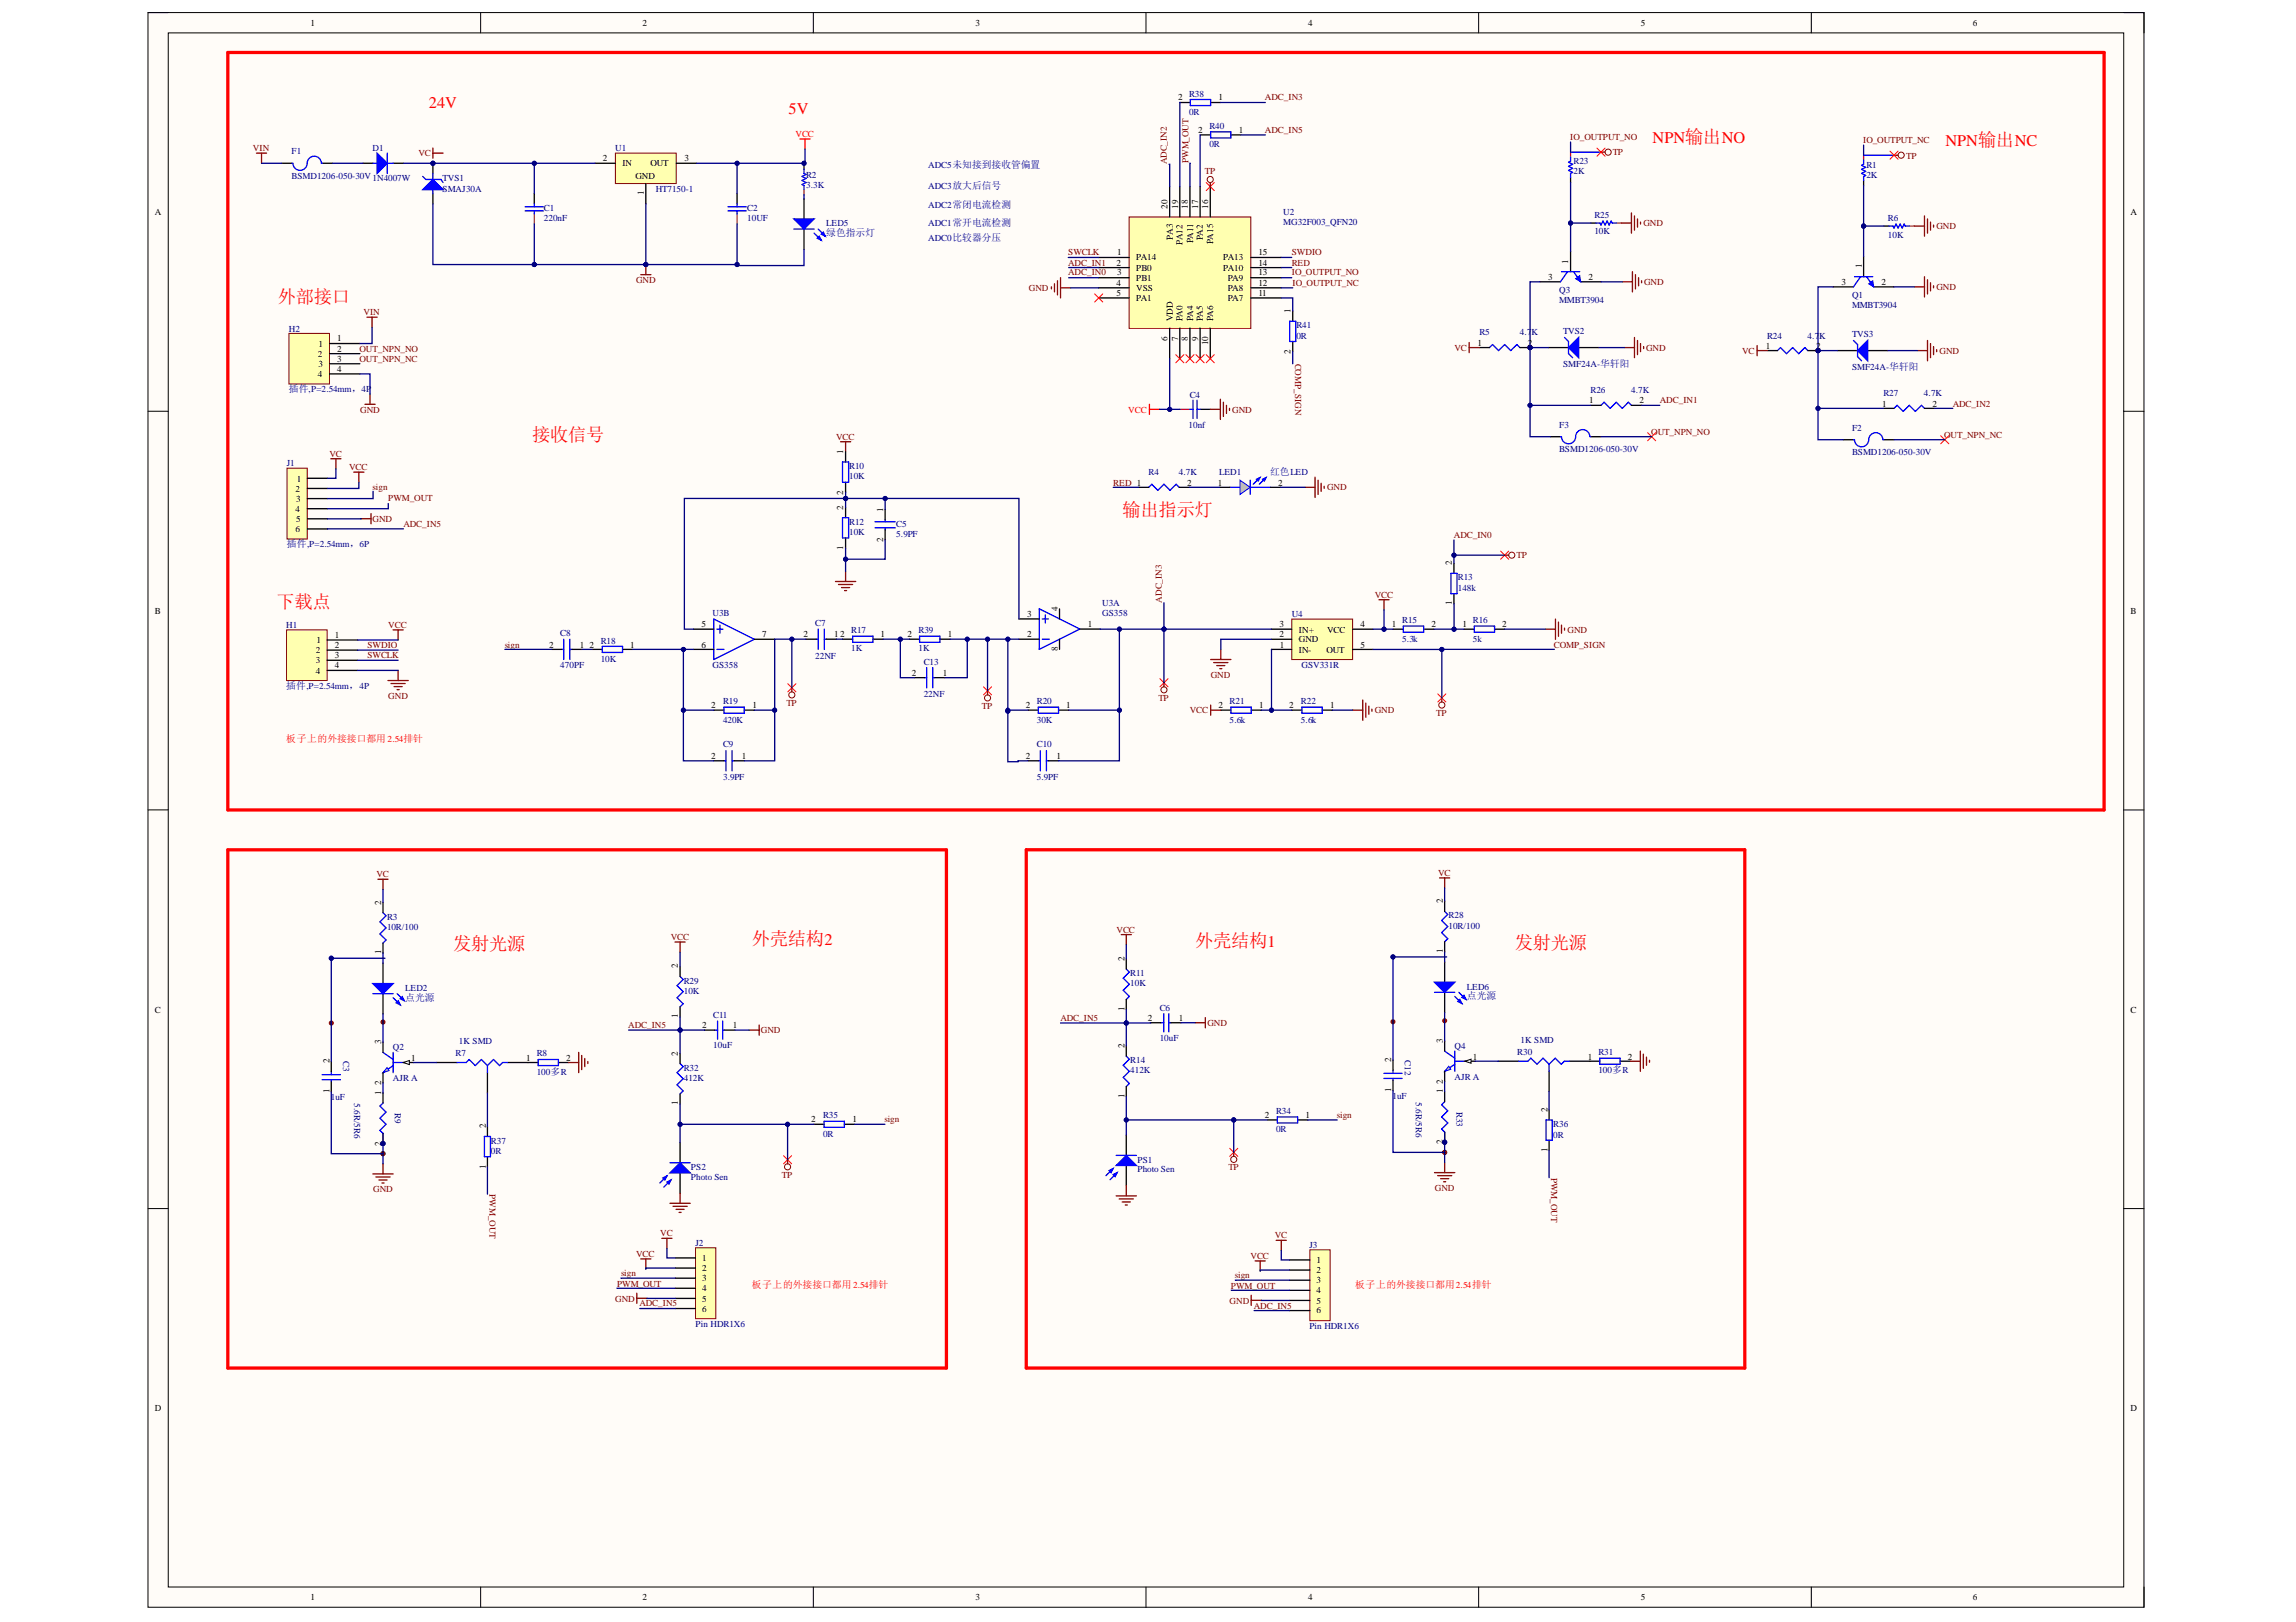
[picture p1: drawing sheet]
<svg xmlns="http://www.w3.org/2000/svg" width="297mm" height="210mm" viewBox="0 0 297 210" stroke-linecap="round" stroke-linejoin="round" font-family="sans-serif">
<defs><g id="words">
<g font-size="2.4" fill="#f00">
<text x="35.9" y="39.2">外部接口</text>
<text x="68.8" y="57">接收信号</text>
<text x="145.2" y="66.8">输出指示灯</text>
<text x="35.8" y="78.7">下载点</text>
<text x="58.6" y="122.9">发射光源</text>
<text x="97.3" y="122.2">外壳结构</text>
<text x="154.6" y="122.5">外壳结构</text>
<text x="196" y="122.7">发射光源</text>
</g>
<g font-size="2.1" fill="#f00">
<text x="55.5" y="14">24V</text>
<text x="102" y="14.8">5V</text>
<text x="213.8" y="18.5">NPN输出NO</text>
<text x="251.7" y="18.9">NPN输出NC</text>
<text x="106.6" y="122.2">2</text>
<text x="164" y="122.5">1</text>
</g>
<g font-size="1.3" fill="#000080">
<text x="106.9" y="30.5">绿色指示灯</text>
<text x="37.4" y="50.8">插件,P=2.54mm，4P</text>
<text x="164.3" y="61.4">红色LED</text>
<text x="37.1" y="70.8">插件,P=2.54mm，6P</text>
<text x="37" y="89.1">插件,P=2.54mm，4P</text>
<text x="52.4" y="129.5">点光源</text>
<text x="189.8" y="129.3">点光源</text>
</g>
<g font-size="1.3" fill="#f00">
<text x="37" y="96.1">板子上的外接接口都用 2.54排针</text>
<text x="97.3" y="166.7">板子上的外接接口都用 2.54排针</text>
<text x="175.3" y="166.7">板子上的外接接口都用2.54排针</text>
</g>
<g font-size="1.2">
<text x="40.2" y="3.4">1</text>
<text x="83.1" y="3.4">2</text>
<text x="126.2" y="3.4">3</text>
<text x="169.2" y="3.4">4</text>
<text x="212.3" y="3.4">5</text>
<text x="255.2" y="3.4">6</text>
<text x="152.4" y="13">2</text>
<text x="155" y="17.2">2</text>
<text x="157.6" y="13">1</text>
<text x="160.3" y="17.2">1</text>
<text x="78" y="20.9">2</text>
<text x="80.5" y="21.5">IN</text>
<text x="82.2" y="23.2">GND</text>
<text x="84.2" y="21.5">OUT</text>
<text x="88.5" y="20.9">3</text>
<text x="20" y="27.8">A</text>
<text x="83.3" y="25.3" transform="rotate(-90 83.3 25.3)">1</text>
<text x="151" y="27" transform="rotate(-90 151 27)">20</text>
<text x="152.4" y="27" transform="rotate(-90 152.4 27)">19</text>
<text x="153.7" y="27" transform="rotate(-90 153.7 27)">18</text>
<text x="155" y="27" transform="rotate(-90 155 27)">17</text>
<text x="156.3" y="27" transform="rotate(-90 156.3 27)">16</text>
<text x="275.6" y="27.8">A</text>
<text x="144.5" y="34.4">2</text>
<text x="144.5" y="33">1</text>
<text x="144.5" y="35.6">3</text>
<text x="147" y="33.7">PA14</text>
<text x="147" y="35.1">PB0</text>
<text x="151.7" y="31" transform="rotate(-90 151.7 31)">PA3</text>
<text x="153" y="31.7" transform="rotate(-90 153 31.7)">PA12</text>
<text x="154.3" y="31.5" transform="rotate(-90 154.3 31.5)">PA11</text>
<text x="155.6" y="31.1" transform="rotate(-90 155.6 31.1)">PA2</text>
<text x="157" y="31.6" transform="rotate(-90 157 31.6)">PA15</text>
<text x="158.2" y="35.1">PA10</text>
<text x="158.2" y="33.7">PA13</text>
<text x="162.8" y="35.6">13</text>
<text x="162.8" y="34.4">14</text>
<text x="162.8" y="33">15</text>
<text x="202.9" y="34.1" transform="rotate(-90 202.9 34.1)">1</text>
<text x="240.9" y="34.7" transform="rotate(-90 240.9 34.7)">1</text>
<text x="144.5" y="37">4</text>
<text x="144.5" y="38.3">5</text>
<text x="147" y="36.3">PB1</text>
<text x="147" y="37.7">VSS</text>
<text x="147" y="38.9">PA1</text>
<text x="151.7" y="41.6" transform="rotate(-90 151.7 41.6)">VDD</text>
<text x="153" y="41.6" transform="rotate(-90 153 41.6)">PA0</text>
<text x="154.3" y="41.6" transform="rotate(-90 154.3 41.6)">PA4</text>
<text x="155.6" y="41.6" transform="rotate(-90 155.6 41.6)">PA5</text>
<text x="157" y="41.6" transform="rotate(-90 157 41.6)">PA6</text>
<text x="158.8" y="38.9">PA7</text>
<text x="158.8" y="37.7">PA8</text>
<text x="158.8" y="36.3">PA9</text>
<text x="162.8" y="38.3">11</text>
<text x="162.8" y="37">12</text>
<text x="166.9" y="40.5" transform="rotate(-90 166.9 40.5)">1</text>
<text x="200.3" y="36.2">3</text>
<text x="205.5" y="36.2">2</text>
<text x="238.2" y="36.8">3</text>
<text x="243.4" y="36.8">2</text>
<text x="41.1" y="46.2">2</text>
<text x="41.2" y="44.9">1</text>
<text x="41.2" y="47.5">3</text>
<text x="43.6" y="44.2">1</text>
<text x="43.6" y="45.5">2</text>
<text x="43.6" y="46.8">3</text>
<text x="151" y="44.1" transform="rotate(-90 151 44.1)">6</text>
<text x="152.4" y="44.1" transform="rotate(-90 152.4 44.1)">7</text>
<text x="153.7" y="44.1" transform="rotate(-90 153.7 44.1)">8</text>
<text x="155" y="44.1" transform="rotate(-90 155 44.1)">9</text>
<text x="156.3" y="44.7" transform="rotate(-90 156.3 44.7)">10</text>
<text x="166.9" y="45.8" transform="rotate(-90 166.9 45.8)">2</text>
<text x="191.1" y="44.8">1</text>
<text x="197.6" y="44.8">2</text>
<text x="228.4" y="45.1">1</text>
<text x="234.9" y="45.1">2</text>
<text x="41.1" y="48.8">4</text>
<text x="43.6" y="48.1">4</text>
<text x="205.6" y="52.2">1</text>
<text x="212.1" y="52.2">2</text>
<text x="243.5" y="52.6">1</text>
<text x="250" y="52.6">2</text>
<text x="109.1" y="58.7" transform="rotate(-90 109.1 58.7)">1</text>
<text x="38.2" y="63.6">2</text>
<text x="38.3" y="65">3</text>
<text x="38.4" y="62.3">1</text>
<text x="109.1" y="66" transform="rotate(-90 109.1 66)">2</text>
<text x="109.1" y="64" transform="rotate(-90 109.1 64)">2</text>
<text x="153.6" y="62.8">2</text>
<text x="157.6" y="62.8">1</text>
<text x="165.3" y="62.8">2</text>
<text x="38.2" y="66.2">4</text>
<text x="38.2" y="68.8">6</text>
<text x="38.3" y="67.6">5</text>
<text x="109.1" y="71.1" transform="rotate(-90 109.1 71.1)">1</text>
<text x="114.3" y="70.1" transform="rotate(-90 114.3 70.1)">2</text>
<text x="114.3" y="66.2" transform="rotate(-90 114.3 66.2)">1</text>
<text x="187.8" y="73.2" transform="rotate(-90 187.8 73.2)">2</text>
<text x="20" y="79.4">B</text>
<text x="40.9" y="83.2">1</text>
<text x="43.3" y="82.5">1</text>
<text x="43.3" y="83.9">2</text>
<text x="71" y="83.8">2</text>
<text x="75" y="83.8">1</text>
<text x="76.3" y="83.8">2</text>
<text x="81.5" y="83.8">1</text>
<text x="90.7" y="81.2">5</text>
<text x="90.7" y="83.8">6</text>
<text x="98.6" y="82.4">7</text>
<text x="103.9" y="82.4">2</text>
<text x="107.9" y="82.4">12</text>
<text x="113.9" y="82.4">1</text>
<text x="117.4" y="82.4">2</text>
<text x="122.6" y="82.4">1</text>
<text x="132.9" y="82.4">2</text>
<text x="132.9" y="79.8">3</text>
<text x="136.8" y="79.1" transform="rotate(-90 136.8 79.1)">4</text>
<text x="140.7" y="81.2">1</text>
<text x="165.5" y="82.4">2</text>
<text x="165.5" y="81.2">3</text>
<text x="165.6" y="83.8">1</text>
<text x="168" y="83.1">GND</text>
<text x="168" y="81.9">IN+</text>
<text x="171.7" y="81.9">VCC</text>
<text x="176" y="81.2">4</text>
<text x="176" y="83.8">5</text>
<text x="180.1" y="81.2">1</text>
<text x="185.2" y="81.2">2</text>
<text x="187.8" y="78.3" transform="rotate(-90 187.8 78.3)">1</text>
<text x="189.2" y="81.2">1</text>
<text x="194.4" y="81.2">2</text>
<text x="275.6" y="79.4">B</text>
<text x="40.8" y="84.6">2</text>
<text x="40.8" y="85.8">3</text>
<text x="40.8" y="87.2">4</text>
<text x="43.3" y="85.2">3</text>
<text x="43.3" y="86.5">4</text>
<text x="118" y="87.4">2</text>
<text x="122" y="87.4">1</text>
<text x="136.8" y="84.3" transform="rotate(-90 136.8 84.3)">8</text>
<text x="168" y="84.5">IN-</text>
<text x="171.6" y="84.5">OUT</text>
<text x="92" y="91.7">2</text>
<text x="97.3" y="91.7">1</text>
<text x="132.7" y="91.7">2</text>
<text x="137.9" y="91.7">1</text>
<text x="157.6" y="91.7">2</text>
<text x="162.9" y="91.7">1</text>
<text x="166.8" y="91.7">2</text>
<text x="172.1" y="91.7">1</text>
<text x="92" y="98.2">2</text>
<text x="96" y="98.2">1</text>
<text x="132.7" y="98.2">2</text>
<text x="136.7" y="98.2">1</text>
<text x="49.3" y="117.1" transform="rotate(-90 49.3 117.1)">2</text>
<text x="186.7" y="116.9" transform="rotate(-90 186.7 116.9)">2</text>
<text x="49.3" y="123.5" transform="rotate(-90 49.3 123.5)">1</text>
<text x="87.7" y="125.3" transform="rotate(-90 87.7 125.3)">2</text>
<text x="145.5" y="124.4" transform="rotate(-90 145.5 124.4)">2</text>
<text x="186.7" y="123.3" transform="rotate(-90 186.7 123.3)">1</text>
<text x="20" y="131">C</text>
<text x="87.7" y="131.8" transform="rotate(-90 87.7 131.8)">1</text>
<text x="145.5" y="130.9" transform="rotate(-90 145.5 130.9)">1</text>
<text x="275.6" y="131">C</text>
<text x="42.6" y="137.6" transform="rotate(-90 42.6 137.6)">2</text>
<text x="49.3" y="135.2" transform="rotate(-90 49.3 135.2)">3</text>
<text x="53.2" y="137.3">1</text>
<text x="68.1" y="137.3">1</text>
<text x="73.2" y="137.3">2</text>
<text x="87.7" y="136.6" transform="rotate(-90 87.7 136.6)">2</text>
<text x="90.8" y="133.1">2</text>
<text x="94.8" y="133.1">1</text>
<text x="145.5" y="135.6" transform="rotate(-90 145.5 135.6)">2</text>
<text x="148.5" y="132.1">2</text>
<text x="152.5" y="132.1">1</text>
<text x="180" y="137.4" transform="rotate(-90 180 137.4)">2</text>
<text x="186.7" y="135" transform="rotate(-90 186.7 135)">3</text>
<text x="190.5" y="137.1">1</text>
<text x="205.4" y="137.1">1</text>
<text x="210.6" y="137.1">2</text>
<text x="42.6" y="141.5" transform="rotate(-90 42.6 141.5)">1</text>
<text x="49.3" y="141.7" transform="rotate(-90 49.3 141.7)">1</text>
<text x="49.3" y="140.4" transform="rotate(-90 49.3 140.4)">2</text>
<text x="87.7" y="143" transform="rotate(-90 87.7 143)">1</text>
<text x="145.5" y="142.1" transform="rotate(-90 145.5 142.1)">1</text>
<text x="180" y="141.3" transform="rotate(-90 180 141.3)">1</text>
<text x="186.7" y="141.5" transform="rotate(-90 186.7 141.5)">1</text>
<text x="186.7" y="140.2" transform="rotate(-90 186.7 140.2)">2</text>
<text x="200.2" y="143.9" transform="rotate(-90 200.2 143.9)">2</text>
<text x="49.3" y="148.3" transform="rotate(-90 49.3 148.3)">2</text>
<text x="62.8" y="146" transform="rotate(-90 62.8 146)">2</text>
<text x="105" y="145.2">2</text>
<text x="110.3" y="145.2">1</text>
<text x="163.7" y="144.7">2</text>
<text x="168.9" y="144.7">1</text>
<text x="186.7" y="148.1" transform="rotate(-90 186.7 148.1)">2</text>
<text x="200.2" y="149" transform="rotate(-90 200.2 149)">1</text>
<text x="62.8" y="151.2" transform="rotate(-90 62.8 151.2)">1</text>
<text x="90.8" y="163.2">1</text>
<text x="90.8" y="164.5">2</text>
<text x="90.8" y="165.8">3</text>
<text x="90.8" y="167.1">4</text>
<text x="170.3" y="163.5">1</text>
<text x="170.3" y="164.7">2</text>
<text x="170.3" y="166.1">3</text>
<text x="170.3" y="167.4">4</text>
<text x="90.8" y="168.5">5</text>
<text x="90.8" y="169.7">6</text>
<text x="170.3" y="168.7">5</text>
<text x="170.3" y="170">6</text>
<text x="20" y="182.6">D</text>
<text x="275.6" y="182.6">D</text>
<text x="40.2" y="207.1">1</text>
<text x="83.1" y="207.1">2</text>
<text x="126.2" y="207.1">3</text>
<text x="169.2" y="207.1">4</text>
<text x="212.3" y="207.1">5</text>
<text x="255.2" y="207.1">6</text>
</g>
<g font-size="1.2" fill="#eb0000">
<text x="102.9" y="17.7">VCC</text>
<text x="146" y="53.4">VCC</text>
</g>
<g font-size="1.2" fill="#000080">
<text x="153.8" y="12.5">R38</text>
<text x="153.8" y="14.9">0R</text>
<text x="156.5" y="16.7">R40</text>
<text x="37.7" y="19.9">F1</text>
<text x="37.7" y="23.1">BSMD1206-050-30V</text>
<text x="48.2" y="19.6">D1</text>
<text x="48.2" y="23.5">1N4007W</text>
<text x="57.3" y="23.5">TVS1</text>
<text x="79.6" y="19.6">U1</text>
<text x="104.3" y="23">R2</text>
<text x="120.1" y="21.7">ADC5未知接到接收管偏置</text>
<text x="156.5" y="19.1">0R</text>
<text x="203.6" y="21.3">R23</text>
<text x="203.6" y="22.5">2K</text>
<text x="241.5" y="21.7">R1</text>
<text x="241.5" y="23">2K</text>
<text x="57.3" y="24.8">SMAJ30A</text>
<text x="70.4" y="27.3">C1</text>
<text x="70.4" y="28.6">220nF</text>
<text x="84.8" y="24.8">HT7150-1</text>
<text x="96.7" y="27.3">C2</text>
<text x="96.7" y="28.6">10UF</text>
<text x="104.3" y="24.3">3.3K</text>
<text x="106.9" y="29.2">LED5</text>
<text x="120.1" y="29.2">ADC1常开电流检测</text>
<text x="120.1" y="26.9">ADC2常闭电流检测</text>
<text x="120.1" y="24.5">ADC3放大后信号</text>
<text x="166" y="27.8">U2</text>
<text x="166" y="29.1">MG32F003_QFN20</text>
<text x="206.3" y="28.2">R25</text>
<text x="244.2" y="28.6">R6</text>
<text x="120.1" y="31.2">ADC0比较器分压</text>
<text x="206.3" y="30.3">10K</text>
<text x="244.2" y="30.7">10K</text>
<text x="201.7" y="37.9">Q3</text>
<text x="201.7" y="39.2">MMBT3904</text>
<text x="239.6" y="38.6">Q1</text>
<text x="239.6" y="39.9">MMBT3904</text>
<text x="37.4" y="42.9">H2</text>
<text x="167.7" y="42.5">R41</text>
<text x="167.7" y="43.8">0R</text>
<text x="191.4" y="43.4">R5</text>
<text x="196.6" y="43.4">4.7K</text>
<text x="202.2" y="43.2">TVS2</text>
<text x="202.2" y="47.5">SMF24A-华轩阳</text>
<text x="228.6" y="43.8">R24</text>
<text x="233.8" y="43.8">4.7K</text>
<text x="239.6" y="43.7">TVS3</text>
<text x="239.6" y="47.9">SMF24A-华轩阳</text>
<text x="153.9" y="51.4">C4</text>
<text x="205.8" y="50.9">R26</text>
<text x="211" y="50.9">4.7K</text>
<text x="243.7" y="51.3">R27</text>
<text x="248.9" y="51.3">4.7K</text>
<text x="153.8" y="55.3">10nf</text>
<text x="201.7" y="55.3">F3</text>
<text x="201.7" y="58.5">BSMD1206-050-30V</text>
<text x="239.6" y="55.8">F2</text>
<text x="239.6" y="58.9">BSMD1206-050-30V</text>
<text x="37.1" y="60.3">J1</text>
<text x="109.9" y="60.7">R10</text>
<text x="109.9" y="62">10K</text>
<text x="148.6" y="61.5">R4</text>
<text x="152.5" y="61.5">4.7K</text>
<text x="157.7" y="61.5">LED1</text>
<text x="109.9" y="67.9">R12</text>
<text x="109.9" y="69.3">10K</text>
<text x="116" y="68.2">C5</text>
<text x="116" y="69.5">5.9PF</text>
<text x="188.6" y="75.1">R13</text>
<text x="188.6" y="76.5">148k</text>
<text x="37" y="81.3">H1</text>
<text x="72.5" y="82.4">C8</text>
<text x="77.7" y="83.3">R18</text>
<text x="92.2" y="79.7">U3B</text>
<text x="105.5" y="81">C7</text>
<text x="110.1" y="81.9">R17</text>
<text x="118.8" y="81.9">R39</text>
<text x="142.6" y="78.4">U3A</text>
<text x="142.6" y="79.7">GS358</text>
<text x="167.1" y="79.8">U4</text>
<text x="181.4" y="80.7">R15</text>
<text x="181.4" y="83">5.3k</text>
<text x="190.5" y="80.7">R16</text>
<text x="190.5" y="83">5k</text>
<text x="72.5" y="86.5">470PF</text>
<text x="77.7" y="85.7">10K</text>
<text x="92.2" y="86.5">GS358</text>
<text x="105.5" y="85.2">22NF</text>
<text x="110.1" y="84.3">1K</text>
<text x="118.8" y="84.3">1K</text>
<text x="119.5" y="86">C13</text>
<text x="168.4" y="86.4">GSV331R</text>
<text x="93.5" y="91.2">R19</text>
<text x="93.5" y="93.5">420K</text>
<text x="119.5" y="90.2">22NF</text>
<text x="134.1" y="91.2">R20</text>
<text x="134.1" y="93.5">30K</text>
<text x="159.1" y="91.2">R21</text>
<text x="159.1" y="93.5">5.6k</text>
<text x="168.3" y="91.2">R22</text>
<text x="168.3" y="93.5">5.6k</text>
<text x="93.5" y="96.7">C9</text>
<text x="93.5" y="101">3.9PF</text>
<text x="134.1" y="96.7">C10</text>
<text x="134.1" y="101">5.9PF</text>
<text x="50.1" y="119">R3</text>
<text x="187.4" y="118.9">R28</text>
<text x="50.1" y="120.4">10R/100</text>
<text x="187.4" y="120.2">10R/100</text>
<text x="52.4" y="128.2">LED2</text>
<text x="88.5" y="127.3">R29</text>
<text x="88.5" y="128.6">10K</text>
<text x="92.3" y="131.8">C11</text>
<text x="146.2" y="126.3">R11</text>
<text x="146.2" y="127.6">10K</text>
<text x="150" y="130.8">C6</text>
<text x="189.8" y="128.1">LED6</text>
<text x="44.4" y="137.4" transform="rotate(90 44.4 137.4)">C3</text>
<text x="50.8" y="135.9">Q2</text>
<text x="58.9" y="136.7">R7</text>
<text x="59.4" y="135.2">1K SMD</text>
<text x="69.4" y="136.7">R8</text>
<text x="92.3" y="135.7">10uF</text>
<text x="146.2" y="137.6">R14</text>
<text x="150" y="134.7">10uF</text>
<text x="181.7" y="137.2" transform="rotate(90 181.7 137.2)">C12</text>
<text x="188.2" y="135.8">Q4</text>
<text x="196.3" y="136.5">R30</text>
<text x="196.7" y="135">1K SMD</text>
<text x="206.8" y="136.5">R31</text>
<text x="42.8" y="142.3">1uF</text>
<text x="45.8" y="142.8" transform="rotate(90 45.8 142.8)">5.6R/5R6</text>
<text x="50.8" y="139.9">AJR A</text>
<text x="69.4" y="139.1">100多R</text>
<text x="88.5" y="138.5">R32</text>
<text x="88.5" y="139.9">412K</text>
<text x="146.2" y="138.9">412K</text>
<text x="180.1" y="142.2">1uF</text>
<text x="183.2" y="142.6" transform="rotate(90 183.2 142.6)">5.6R/5R6</text>
<text x="188.2" y="139.7">AJR A</text>
<text x="188.4" y="143.9" transform="rotate(90 188.4 143.9)">R33</text>
<text x="206.8" y="138.9">100多R</text>
<text x="51.1" y="144" transform="rotate(90 51.1 144)">R9</text>
<text x="63.5" y="148">R37</text>
<text x="63.5" y="149.4">0R</text>
<text x="106.5" y="144.7">R35</text>
<text x="106.5" y="147.1">0R</text>
<text x="165.1" y="144.1">R34</text>
<text x="165.1" y="146.5">0R</text>
<text x="200.9" y="145.9">R36</text>
<text x="200.9" y="147.2">0R</text>
<text x="89.4" y="151.4">PS2</text>
<text x="89.4" y="152.7">Photo Sen</text>
<text x="147.2" y="150.5">PS1</text>
<text x="147.2" y="151.7">Photo Sen</text>
<text x="90" y="161.2">J2</text>
<text x="169.4" y="161.5">J3</text>
<text x="90" y="171.7">Pin HDR1X6</text>
<text x="169.4" y="172">Pin HDR1X6</text>
</g>
<g font-size="1.2" fill="#800000">
<text x="163.7" y="17.2">ADC_IN5</text>
<text x="163.7" y="13">ADC_IN3</text>
<text x="32.7" y="19.6">VIN</text>
<text x="54.1" y="20.2">VC</text>
<text x="151" y="21.3" transform="rotate(-90 151 21.3)">ADC_IN2</text>
<text x="153.8" y="21.1" transform="rotate(-90 153.8 21.1)">PWM_OUT</text>
<text x="155.9" y="22.5">TP</text>
<text x="203.1" y="18.2">IO_OUTPUT_NO</text>
<text x="208.6" y="20.1">TP</text>
<text x="241" y="18.5">IO_OUTPUT_NC</text>
<text x="246.6" y="20.5">TP</text>
<text x="212.6" y="29.2">GND</text>
<text x="250.5" y="29.6">GND</text>
<text x="138.2" y="33">SWCLK</text>
<text x="138.2" y="35.6">ADC_IN0</text>
<text x="138.2" y="34.4">ADC_IN1</text>
<text x="167.1" y="33">SWDIO</text>
<text x="167.1" y="34.4">RED</text>
<text x="167.1" y="35.6">IO_OUTPUT_NO</text>
<text x="47" y="40.8">VIN</text>
<text x="82.3" y="36.6">GND</text>
<text x="133.1" y="37.7">GND</text>
<text x="167.2" y="37">IO_OUTPUT_NC</text>
<text x="212.7" y="36.8">GND</text>
<text x="250.5" y="37.5">GND</text>
<text x="46.5" y="45.5">OUT_NPN_NO</text>
<text x="46.5" y="46.8">OUT_NPN_NC</text>
<text x="167.5" y="47" transform="rotate(90 167.5 47)">COMP_SIGN</text>
<text x="188.2" y="45.4">VC</text>
<text x="213" y="45.4">GND</text>
<text x="225.4" y="45.8">VC</text>
<text x="250.9" y="45.8">GND</text>
<text x="46.6" y="53.4">GND</text>
<text x="159.4" y="53.4">GND</text>
<text x="214.7" y="52.2">ADC_IN1</text>
<text x="252.6" y="52.6">ADC_IN2</text>
<text x="42.6" y="59.1">VC</text>
<text x="108.2" y="56.9">VCC</text>
<text x="213.6" y="56.3">OUT_NPN_NO</text>
<text x="251.5" y="56.7">OUT_NPN_NC</text>
<text x="45.2" y="60.8">VCC</text>
<text x="48.2" y="63.4">sign</text>
<text x="50.2" y="64.9">PWM_OUT</text>
<text x="144" y="62.8">RED 1</text>
<text x="171.7" y="63.4">GND</text>
<text x="48.2" y="67.5">GND</text>
<text x="52.2" y="68.2">ADC_IN5</text>
<text x="188.1" y="69.6">ADC_IN0</text>
<text x="150.3" y="78" transform="rotate(-90 150.3 78)">ADC_IN3</text>
<text x="177.9" y="77.4">VCC</text>
<text x="196.2" y="72.2">TP</text>
<text x="47.5" y="83.9">SWDIO</text>
<text x="50.2" y="81.3">VCC</text>
<text x="65.3" y="83.8">sign</text>
<text x="201" y="83.8">COMP_SIGN</text>
<text x="202.8" y="81.9">GND</text>
<text x="47.5" y="85.2">SWCLK</text>
<text x="156.6" y="87.7">GND</text>
<text x="50.2" y="90.5">GND</text>
<text x="101.7" y="91.4">TP</text>
<text x="127" y="91.7">TP</text>
<text x="149.9" y="90.7">TP</text>
<text x="153.9" y="92.3">VCC</text>
<text x="177.9" y="92.3">GND</text>
<text x="185.8" y="92.7">TP</text>
<text x="48.7" y="113.5">VC</text>
<text x="186.1" y="113.4">VC</text>
<text x="86.8" y="121.6">VCC</text>
<text x="144.5" y="120.7">VCC</text>
<text x="81.3" y="133.1">ADC_IN5</text>
<text x="98.4" y="133.7">GND</text>
<text x="137.2" y="132.1">ADC_IN5</text>
<text x="156.2" y="132.7">GND</text>
<text x="114.4" y="145.2">sign</text>
<text x="173" y="144.7">sign</text>
<text x="48.3" y="154.3">GND</text>
<text x="63.3" y="154.5" transform="rotate(90 63.3 154.5)">PWM_OUT</text>
<text x="101.2" y="152.5">TP</text>
<text x="158.9" y="151.5">TP</text>
<text x="185.6" y="154.1">GND</text>
<text x="200.7" y="152.4" transform="rotate(90 200.7 152.4)">PWM_OUT</text>
<text x="85.4" y="160">VC</text>
<text x="164.9" y="160.3">VC</text>
<text x="79.8" y="166.5">PWM_OUT</text>
<text x="80.3" y="165.2">sign</text>
<text x="82.3" y="162.6">VCC</text>
<text x="159.3" y="166.8">PWM_OUT</text>
<text x="159.8" y="165.4">sign</text>
<text x="161.8" y="163">VCC</text>
<text x="79.6" y="168.5">GND</text>
<text x="82.7" y="169">ADC_IN5</text>
<text x="159.1" y="168.7">GND</text>
<text x="162.2" y="169.4">ADC_IN5</text>
</g>
</g></defs>
<path d="M19.1 1.6h258.3v206.4h-258.3z" fill-rule="evenodd" fill="#fffcf8"/>
<path d="M19.1 1.6h258.3v206.4h-258.3z" fill="none" stroke="#000" stroke-width=".13"/>
<path d="M21.8 4.3h252.9v201.1h-252.9z" fill-rule="evenodd" fill="#fffcf8"/>
<g fill="none" stroke="#000" stroke-width=".13">
<path d="M19.1 1.6h2.7M21.8 4.3h252.9v201.1h-252.9zM62.2 1.6v2.7M105.2 1.6v2.7M148.3 1.6v2.7M191.3 1.6v2.7M234.3 1.6v2.7M274.7 1.6h2.7v2.7M19.1 53.2h2.7M274.7 53.2h2.7M19.1 104.8h2.7M274.7 104.8h2.7"/>
<path d="M19.1 156.4h2.7M274.7 156.4h2.7M62.2 205.4v2.6M105.2 205.4v2.6M148.3 205.4v2.6M191.3 205.4v2.6M234.3 205.4v2.6M277.4 205.4v2.6"/>
</g>
<circle cx="49.5" cy="149.3" r=".26" fill="#000080"/>
<circle cx="49.5" cy="149.3" r=".26" fill="none" stroke="#000080" stroke-width=".13"/>
<circle cx="186.9" cy="149.1" r=".26" fill="#000080"/>
<circle cx="186.9" cy="149.1" r=".26" fill="none" stroke="#000080" stroke-width=".13"/>
<g fill="none" stroke="#00f" stroke-width=".17">
<path d="M109 67h.8v2.6h-.8zM113.2 67.5h2.6M113.2 68.3h2.6M114.5 67.3v.2M114.5 68.3v.3M134.5 78.8l5.2 2.6-5.2 2.6zM135.2 79.6v1M72.7 84h.2M72.9 82.7v2.6M73.7 84h.3M73.7 82.7v2.6M77.9 83.6h2.6v.8h-2.6z"/>
<path d="M92.3 80.1l5.3 2.6-5.3 2.6zM92.7 84h1M92.7 81.4h.8M93.1 80.9v1M93.7 91.5h2.6v.8h-2.6zM93.7 98.5h.2M93.9 97.1v2.7M94.7 97.1v2.7M94.7 98.5h.3M105.6 82.7h.3M105.9 81.4v2.6M106.6 82.7h.3"/>
<path d="M106.6 81.4v2.6M110.3 82.3h2.6v.8h-2.6zM134.3 91.5h2.6v.8h-2.6zM134.3 98.5h.3M134.6 97.1v2.7M134.8 82.7h1M134.8 80.1h.8M135.4 98.5h.2M135.4 97.1v2.7"/>
</g>
<g fill="none" stroke="#000" stroke-width=".17">
<path d="M109.4 65.7v1.3M109.4 69.6v1.3M114.5 65.9v1.4M114.5 68.6v1.3M137.1 78.8v1.3M71.4 84h1.3M74 84h1.3M76.6 84h1.3M80.5 84h1.4M89.7 81.4h2.6M89.7 84h2.6M92.3 91.9h1.4"/>
<path d="M92.3 98.5h1.4M95 98.5h1.3M96.3 91.9h1.3M97.6 82.7h2.6M104.3 82.7h1.3M106.9 82.7h1.3M109 82.7h1.3M112.9 82.7h1.3M131.8 82.7h2.7M131.8 80.1h2.7M133 91.9h1.3M133 98.5h1.3"/>
<path d="M135.6 98.5h1.3M136.9 91.9h1.4M137.1 82.7v1.3M139.7 81.4h2.6"/>
</g>
<path d="M108.1 75.3h2.6M108.5 75.6h1.8M108.9 76h1M109.3 76.4h.2M109.4 73.9v1.4M178.4 77.6h1.3M179.1 77.6v1.3" fill="none" stroke="#800000" stroke-width=".17"/>
<path d="M167.1 80.1h7.9v5.3h-7.9z" fill-rule="evenodd" fill="#ffffb0"/>
<path d="M167.1 80.1h7.9v5.3h-7.9z" fill="none" stroke="#800000" stroke-width=".13"/>
<g fill="none" stroke="#000" stroke-width=".17">
<path d="M188.1 72.9v1.3M188.1 76.8v1.3M157.9 91.9h1.3M161.9 91.9h1.3M164.5 84h2.6M164.5 82.7h2.6M164.5 81.4h2.6M167.1 91.9h1.3M171.1 91.9h1.3M175 84h2.6M175 81.4h2.6M180.2 81.4h1.3"/>
<path d="M184.2 81.4h1.3M189.4 81.4h1.3M193.4 81.4h1.3"/>
</g>
<g fill="none" stroke="#800000" stroke-width=".17">
<path d="M156.6 85.3h2.6M156.6 91.2v1.4M156.6 91.9h1.3M157 85.7h1.9M157.4 86.1h1.1M157.8 86.5h.3M157.9 84v1.3M175 91.9h1.3M176.3 90.6v2.6M176.7 91v1.8M177.1 91.4v1M177.5 91.8v.2"/>
<path d="M199.9 81.4h1.3M201.2 80.1v2.6M201.6 80.5v1.8M202 80.9v1M202.4 81.3v.3"/>
</g>
<path d="M187.7 74.2h.8v2.6h-.8zM159.2 91.5h2.7v.8h-2.7zM168.4 91.5h2.7v.8h-2.7zM181.5 81h2.7v.8h-2.7zM190.7 81h2.7v.8h-2.7z" fill="none" stroke="#00f" stroke-width=".17"/>
<path d="M146.1 28.1h15.7v14.4h-15.7z" fill-rule="evenodd" fill="#ffffb0"/>
<g fill="none" stroke="#800000" stroke-width=".13">
<path d="M146.1 28.1h15.7v14.4h-15.7z"/>
<circle cx="102.4" cy="89.9" r=".39"/>
<circle cx="127.8" cy="90.3" r=".39"/>
<circle cx="150.6" cy="89.3" r=".39"/>
<circle cx="159.6" cy="150" r=".39"/>
</g>
<g fill="none" stroke="#000" stroke-width=".17">
<path d="M142.1 33.3h4M142.1 34.6h4M142.1 35.9h4M142.1 37.2h4M142.1 38.6h4M151.3 24.1v4M152.6 24.1v4M153.9 24.1v4M155.3 24.1v4M156.6 24.1v4M161.8 33.3h4M161.8 34.6h4"/>
<path d="M161.8 35.9h4M161.8 37.2h4M161.8 38.6h4M109.4 58.5v1.3M151.3 42.5v3.9M152.6 42.5v3.9M153.9 42.5v3.9M155.3 42.5v3.9M155.3 53h1.3M156.6 42.5v3.9M109.4 62.4v1.3M145.7 135.4v1.3"/>
<path d="M145.7 140.6v1.3M145.7 146.9v2.6M145.7 150.8v2.6"/>
</g>
<path d="M152.6 53h1.3" fill="none" stroke="#a1006a" stroke-width=".17"/>
<path d="M109 59.8h.8v2.6h-.8zM153.9 53h.4M154.3 51.8v2.4M154.9 53h.4M154.9 51.8v2.4M145.7 136.7l.4 .4-.8 .8 .8 .7-.8 .8 .8 .8-.4 .4M144.4 149.5h2.6" fill="none" stroke="#00f" stroke-width=".17"/>
<g fill="none" stroke="#800000" stroke-width=".17">
<path d="M136 37.1v.3M136.4 36.7v1.1M136.8 36.3v1.9M137.2 35.9v2.7M137.2 37.2h1.3M108.7 57.2h1.4M109.4 57.2v1.3M156.6 53h1.3M157.9 51.7v2.6M158.3 52.1v1.8M158.7 52.5v1M159.1 52.8v.3"/>
<path d="M102.4 89v.5M127.8 89.4v.5M150.6 88.4v.5M159.6 149.1v.5"/>
</g>
<path d="M148.7 52.3v1.3M148.7 53h1.3" fill="none" stroke="#eb0000" stroke-width=".17"/>
<path d="M144.4 150.8l1.3-1.3 1.3 1.3z" fill="#00f"/>
<path d="M144 151.2l-.9 .9M144.4 150.8l1.3-1.3 1.3 1.3zM144.5 151.7l-.9 1" fill="none" stroke="#00f" stroke-width=".17"/>
<path d="M143.5 151.5l.5-.3-.3 .5z" fill="#00f"/>
<path d="M143.5 151.5l.5-.3-.3 .5z" fill="none" stroke="#00f" stroke-width=".17"/>
<path d="M144 152l.5-.3-.2 .6z" fill="#00f"/>
<path d="M59.1 137.5h1.2l.4-.4 .8 .8 .8-.8 .8 .8M63.1 137.9v.9M65.7 137.5h-.7l-.4 .4-.8-.8-.7 .8M69.6 137.1h2.6v.8h-2.6zM145.7 125.4l.4 .4-.8 .8 .8 .8-.8 .8 .8 .7-.4 .4M150.2 132.4h.4M150.6 131.2v2.3M151.2 132.4h.3M151.2 131.2v2.3M144 152l.5-.3-.2 .6z" fill="none" stroke="#00f" stroke-width=".17"/>
<g fill="none" stroke="#800000" stroke-width=".17">
<path d="M194.7 71.8h.5M186.5 90.3v.5M73.6 137.5h1.3M74.9 136.2v2.6M75.3 136.6v1.8M75.7 137v1M76 137.4v.2M145.1 120.9h1.3M145.7 120.9v1.4M154.6 132.4h1.3M155.9 131.7v1.3M144.4 154.8h2.6"/>
<path d="M144.8 155.2h1.8M145.2 155.5h1M145.6 155.9h.2M145.7 153.4v1.4"/>
</g>
<path d="M56.5 137.5h2.6M63.1 138.8v2.6M65.7 137.5h3.9M72.2 137.5h1.4M145.7 124.1v1.3M145.7 129.3v1.3M148.9 132.4h1.3M151.5 132.4h1.3" fill="none" stroke="#000" stroke-width=".17"/>
<g fill="none" stroke="#800000" stroke-width=".13">
<circle cx="195.6" cy="71.8" r=".39"/>
<circle cx="186.5" cy="91.2" r=".4"/>
</g>
<circle cx="49.5" cy="149.3" r=".26" fill="#800000"/>
<circle cx="49.5" cy="149.3" r=".26" fill="none" stroke="#800000" stroke-width=".13"/>
<circle cx="49.5" cy="132.3" r=".26" fill="#800000"/>
<circle cx="49.5" cy="132.3" r=".26" fill="none" stroke="#800000" stroke-width=".13"/>
<circle cx="42.9" cy="132.4" r=".26" fill="#800000"/>
<circle cx="42.9" cy="132.4" r=".26" fill="none" stroke="#800000" stroke-width=".13"/>
<path d="M49.5 118.1l.4 .4-.7 .8 .7 .8-.7 .8 .7 .7-.4 .4M41.7 139.1h2.3M41.7 139.7h2.3M42.9 138.7v.4M42.9 139.7v.3" fill="none" stroke="#00f" stroke-width=".17"/>
<path d="M49.5 116.8v1.3M42.9 137.4v1.3M42.9 140v1.3M49.5 122v1.4" fill="none" stroke="#000" stroke-width=".17"/>
<circle cx="49.5" cy="148" r=".26" fill="#000080"/>
<circle cx="49.5" cy="148" r=".26" fill="none" stroke="#000080" stroke-width=".13"/>
<path d="M49.5 142.7l-.3 .4 .7 .8-.7 .8 .7 .8-.7 .8 .3 .4" fill="none" stroke="#00f" stroke-width=".17"/>
<path d="M49.5 141.4v1.3M49.5 146.7v1.3" fill="none" stroke="#000" stroke-width=".17"/>
<circle cx="49.5" cy="148" r=".26" fill="#000080"/>
<circle cx="49.5" cy="148" r=".26" fill="none" stroke="#000080" stroke-width=".13"/>
<path d="M48.9 113.8h1.3M49.5 113.8v1.3" fill="none" stroke="#800000" stroke-width=".17"/>
<path d="M49.5 124.7v2.6M49.5 128.6v2.6" fill="none" stroke="#000" stroke-width=".17"/>
<path d="M48.2 127.3h2.7l-1.4 1.3z" fill="#00f"/>
<path d="M48.2 127.3h2.7l-1.4 1.3zM50.9 129.1l.9 .9M51.4 128.6l.9 .9" fill="none" stroke="#00f" stroke-width=".17"/>
<path d="M51.3 129.8l.2-.3 .3 .5z" fill="#00f"/>
<path d="M51.3 129.8l.2-.3 .3 .5z" fill="none" stroke="#00f" stroke-width=".17"/>
<path d="M52 129l.3 .5-.5-.3z" fill="#00f"/>
<path d="M48.2 128.6h2.7M49.5 136.2l1.4 .9M50.9 137.9l-1.4 .9M50.9 136.2v2.6M50.9 137.5h1.3M52 129l.3 .5-.5-.3z" fill="none" stroke="#00f" stroke-width=".17"/>
<path d="M48.2 151.9h2.7M48.6 152.3h1.9M49 152.7h1.1M49.4 153.1h.3M49.5 150.6v1.3" fill="none" stroke="#800000" stroke-width=".17"/>
<path d="M194.1 71.3l1.1 1.1M195.2 71.3l-1.1 1.1M101.9 88.5l1.1 1M103 88.5l-1.1 1M127.2 88.9l1.1 1M128.3 88.9l-1.1 1M150.1 87.8l1 1.1M151.1 87.8l-1 1.1M186 89.8l1.1 1M187.1 89.8l-1.1 1M159.1 148.6l1 1M160.1 148.6l-1 1" fill="none" stroke="#f00" stroke-width=".13"/>
<path d="M50.1 138.2l.2 .4-.8 .2z" fill="#c0c0c0"/>
<path d="M50.1 138.2l.2 .4-.8 .2z" fill="none" stroke="#00f" stroke-width=".13"/>
<path d="M52.2 137.5h1.3" fill="none" stroke="#000" stroke-width=".17"/>
<path d="M52.2 137.5l.8-.3v.6z" fill="#f8fcff"/>
<path d="M52.2 137.5l.8-.3v.6z" fill="none" stroke="#000" stroke-width=".13"/>
<path d="M199.3 36.5h2.6M203.2 32.5v2.7M204.5 36.5h2.6M200.6 56.5h1.3M205.8 56.5h1.3M49.5 134.9v1.3M49.5 138.8v1.3" fill="none" stroke="#000" stroke-width=".17"/>
<path d="M202 35.2h2.4M202.8 35.2l-.9 1.3M203.6 35.2l.9 1.3M201.9 56.5h.1M205.7 56.5a.92 .92 0 0 0-1-.9 .92 .92 0 0 0-.9 .9 .91 .91 0 0 1-.9 .9 .91 .91 0 0 1-.9-.9M205.7 56.5h.1" fill="none" stroke="#00f" stroke-width=".17"/>
<path d="M203.8 36.1l.6-.4 .1 .8z" fill="#00f"/>
<path d="M203.8 36.1l.6-.4 .1 .8z" fill="none" stroke="#00f" stroke-width=".13"/>
<path d="M209.1 28.9h.7" fill="none" stroke="#a1006a" stroke-width=".17"/>
<path d="M205.8 28.9h.7M200.3 45h2.6M204.2 45h2.7" fill="none" stroke="#000" stroke-width=".17"/>
<path d="M206.5 28.9h.5l.1 .2 .3-.5 .3 .5 .2-.5 .3 .5 .2-.5 .2 .3h.5" fill="none" stroke="#00f" stroke-width=".17"/>
<path d="M202.9 45l1.3-1.3v2.6z" fill="#00f"/>
<path d="M203.2 19.7h3.9M203.2 20.3v.6l-.3 .1 .6 .3-.6 .2 .6 .3-.6 .3 .6 .2-.3 .1v.6M202.4 43.7l.5 .5v1.6l.6 .5M202.9 45l1.3-1.3v2.6zM159.1 63.1h1.3M161.7 62.1v1.9M161.7 63.1h2.7" fill="none" stroke="#00f" stroke-width=".17"/>
<path d="M203.2 19.7v.6" fill="none" stroke="#a1006a" stroke-width=".17"/>
<path d="M203.2 23v.6" fill="none" stroke="#000" stroke-width=".17"/>
<path d="M207.1 19.7h.6M209.9 36.5h1.3M211.2 35.2v2.6M211.6 35.5v1.9M212 35.9v1.1M212.4 36.3v.3" fill="none" stroke="#800000" stroke-width=".17"/>
<circle cx="208" cy="19.7" r=".4" fill="none" stroke="#800000" stroke-width=".13"/>
<path d="M206.6 19.2l1.1 1M207.7 19.2l-1.1 1M213.2 56l1 1M214.2 56l-1 1" fill="none" stroke="#f00" stroke-width=".13"/>
<path d="M160.4 62.1l1.3 1-1.3 .9z" fill-rule="evenodd" fill="#c0c0c0"/>
<path d="M160.4 62.1l1.3 1-1.3 .9z" fill="none" stroke="#00f" stroke-width=".13"/>
<path d="M163.3 62l.5-.2-.2 .5z" fill-rule="evenodd" fill="#c0c0c0"/>
<path d="M163.3 62l.5-.2-.2 .5z" fill="none" stroke="#00f" stroke-width=".13"/>
<path d="M162.5 62l.5-.2-.2 .5z" fill-rule="evenodd" fill="#c0c0c0"/>
<path d="M162.5 62l.5-.2-.2 .5z" fill="none" stroke="#00f" stroke-width=".13"/>
<path d="M148.6 63.1l.4-.4 .8 .8 .8-.8 .8 .8 .8-.8 .4 .4M162.9 61.9l-.8 .8M163.7 61.9l-.8 .8" fill="none" stroke="#00f" stroke-width=".17"/>
<path d="M147.3 63.1h1.3M152.6 63.1h1.3M157.8 63.1h1.3M164.4 63.1h1.3" fill="none" stroke="#000" stroke-width=".17"/>
<path d="M47.2 52.3h1.3M47.5 41.1h1.3M47.9 51v1.3M48.1 41.1v1.3M168.8 63.1h1.3M170.1 61.8v2.6M170.5 62.1v1.9M170.9 62.5v1.1M171.3 62.9v.3" fill="none" stroke="#800000" stroke-width=".17"/>
<path d="M37.4 43.1h5.2v6.6h-5.2z" fill-rule="evenodd" fill="#ffffb0"/>
<path d="M37.4 43.1h5.2v6.6h-5.2z" fill="none" stroke="#800000" stroke-width=".13"/>
<path d="M237.2 37.1h2.6M241.1 33.2v2.6M242.4 37.1h2.6M42.6 44.5h4M42.6 45.8h4M42.6 47.1h4M42.6 48.4h4M205.8 52.5h1.3M211.1 52.5h1.3M238.5 56.9h1.3M243.7 56.9h1.3" fill="none" stroke="#000" stroke-width=".17"/>
<path d="M209.8 28.9h1.3M211.1 27.6v2.6M211.5 27.9v1.9M211.8 28.3v1.1M212.2 28.7v.3M210.1 45h1.4M211.5 43.7v2.6M211.8 44.1v1.8M212.2 44.5v1M212.6 44.9v.2" fill="none" stroke="#800000" stroke-width=".17"/>
<path d="M156 23.6l1.1 1.1M157.1 23.6l-1.1 1.1M152.1 45.9l1.1 1M153.2 45.9l-1.1 1M153.4 45.9l1.1 1M154.5 45.9l-1.1 1M154.7 45.9l1.1 1M155.8 45.9l-1.1 1M156 45.9l1.1 1M157.1 45.9l-1.1 1" fill="none" stroke="#f00" stroke-width=".13"/>
<path d="M239.9 35.8h2.4M240.7 35.8l-.9 1.3M241.5 35.8l.9 1.3M207.1 52.5l.4-.4 .8 .7 .8-.7 .8 .7 .8-.7 .4 .4M239.8 56.9h.1M243.7 56.9h-.1a.92 .92 0 0 0-.9-.9 .92 .92 0 0 0-.9 .9 .91 .91 0 0 1-.9 .9 .91 .91 0 0 1-1-.9" fill="none" stroke="#00f" stroke-width=".17"/>
<path d="M241.8 36.7l.5-.4 .1 .8z" fill="#00f"/>
<path d="M241.8 36.7l.5-.4 .1 .8z" fill="none" stroke="#00f" stroke-width=".13"/>
<path d="M247 29.3h.7" fill="none" stroke="#a1006a" stroke-width=".17"/>
<path d="M243.7 29.3h.7M237.7 45.4h2.6M241.6 45.4h2.6" fill="none" stroke="#000" stroke-width=".17"/>
<path d="M244.4 29.3h.5l.1 .2 .3-.5 .3 .5 .2-.5 .3 .5 .3-.5 .1 .3h.5" fill="none" stroke="#00f" stroke-width=".17"/>
<path d="M240.3 45.4l1.3-1.3v2.6z" fill="#00f"/>
<path d="M50.1 19.8v2.6M241.1 20.7v.6l-.3 .1 .6 .3-.6 .2 .6 .3-.6 .2 .6 .3-.3 .1v.6M241.1 20.1h3.9M239.8 44.1l.5 .5v1.6l.5 .5M240.3 45.4l1.3-1.3v2.6zM245 52.8l.4-.3 .8 .7 .8-.7 .8 .7 .8-.7 .4 .3" fill="none" stroke="#00f" stroke-width=".17"/>
<path d="M241.1 20.1v.6" fill="none" stroke="#a1006a" stroke-width=".17"/>
<path d="M47 21.1h1.3M50.9 21.1h1.3M241.1 23.4v.6M243.7 52.8h1.3M249 52.8h1.3" fill="none" stroke="#000" stroke-width=".17"/>
<g fill="none" stroke="#800000" stroke-width=".17">
<path d="M245 20.1h.6M247.7 37.1h1.3M247.7 29.3h1.3M249 27.9v2.7M249 35.8v2.6M249.4 28.3v1.9M249.4 36.2v1.8M249.8 28.7v1.1M249.8 36.6v1M250.1 29.1v.3M250.1 37v.2M248.1 45.4h1.3"/>
<path d="M249.4 44.1v2.6M249.8 44.5v1.8M250.1 44.9v1M250.6 45.2v.3"/>
</g>
<circle cx="246" cy="20.1" r=".4" fill="none" stroke="#800000" stroke-width=".13"/>
<path d="M244.5 19.6l1.1 1M245.6 19.6l-1.1 1M251.1 56.4l1 1M252.1 56.4l-1 1" fill="none" stroke="#f00" stroke-width=".13"/>
<path d="M48.8 19.8l1.3 1.3-1.3 1.3z" fill="#00f"/>
<path d="M48.8 19.8l1.3 1.3-1.3 1.3zM48.3 21.1h2.6" fill="none" stroke="#00f" stroke-width=".17"/>
<circle cx="56" cy="21.1" r=".26" fill="#000080"/>
<circle cx="56" cy="21.1" r=".26" fill="none" stroke="#000080" stroke-width=".13"/>
<path d="M56 21.1v1.3M56 25.1v1.3" fill="none" stroke="#000" stroke-width=".17"/>
<circle cx="56" cy="21.1" r=".26" fill="#000080"/>
<circle cx="56" cy="21.1" r=".26" fill="none" stroke="#000080" stroke-width=".13"/>
<path d="M56 23.2l1.3 1.3h-2.6z" fill="#00f"/>
<path d="M54.7 22.8l.4 .4h2l.2 .4M56 23.2l1.3 1.3h-2.6zM56 22.4v2.7M67.9 27.3h2.4M67.9 26.8h2.4M69.1 26.4v.4M69.1 27.3v.4M94.2 27.3h2.3M94.2 26.8h2.3M95.4 26.4v.4M95.4 27.3v.4M104 21.9v.5l.3 .2-.5 .2 .5 .3-.5 .3 .5 .2-.5 .3 .2 .1v.5" fill="none" stroke="#00f" stroke-width=".17"/>
<path d="M103.5 18h1.3M104.1 18v1.3" fill="none" stroke="#eb0000" stroke-width=".17"/>
<path d="M69.1 25.1v1.3M95.4 25.1v1.3M104 21.3v.6M104 25.7v2.6M104 29.6v2.7" fill="none" stroke="#000" stroke-width=".17"/>
<path d="M69.1 27.7v1.3M95.4 27.7v1.3M104 24.5v.7" fill="none" stroke="#a1006a" stroke-width=".17"/>
<path d="M102.7 28.3h2.6l-1.3 1.3z" fill="#00f"/>
<path d="M102.7 28.3h2.6l-1.3 1.3zM105.3 30.2l.9 .9M105.9 29.6l.9 1" fill="none" stroke="#00f" stroke-width=".17"/>
<path d="M106 30.6l.2 .5-.5-.3z" fill="#00f"/>
<path d="M106 30.6l.2 .5-.5-.3z" fill="none" stroke="#00f" stroke-width=".17"/>
<path d="M106.2 30.3l.3-.3 .3 .6z" fill="#00f"/>
<path d="M102.7 29.6h2.6M106.2 30.3l.3-.3 .3 .6z" fill="none" stroke="#00f" stroke-width=".17"/>
<path d="M79.6 19.8h7.9v4h-7.9z" fill-rule="evenodd" fill="#ffffb0"/>
<path d="M79.6 19.8h7.9v4h-7.9z" fill="none" stroke="#800000" stroke-width=".13"/>
<path d="M36.5 21.1h1.3M41.7 21.1h1.3M77 21.1h2.6M83.6 23.8v2.6M87.5 21.1h2.6" fill="none" stroke="#000" stroke-width=".17"/>
<path d="M37.8 21.1h.1M41.6 21.1a.92 .92 0 0 0-1-.9 .92 .92 0 0 0-.9 .9 .92 .92 0 0 1-.9 .9 .92 .92 0 0 1-.9-.8M41.6 21.1h.1" fill="none" stroke="#00f" stroke-width=".17"/>
<path d="M33.2 19.8h1.3M33.8 19.8v1.3M56 19.2v1.3M56 19.8h1.3M82.9 35.5h1.3M83.6 34.2v1.3" fill="none" stroke="#800000" stroke-width=".17"/>
<circle cx="83.6" cy="34.2" r=".26" fill="#000080"/>
<circle cx="83.6" cy="34.2" r=".26" fill="none" stroke="#000080" stroke-width=".13"/>
<circle cx="101.9" cy="151" r=".39" fill="none" stroke="#800000" stroke-width=".13"/>
<path d="M101.9 150.1v.5" fill="none" stroke="#800000" stroke-width=".17"/>
<path d="M88 137.6l.4 .4-.8 .8 .8 .8-.8 .8 .8 .8-.4 .4M86.7 150.5h2.6" fill="none" stroke="#00f" stroke-width=".17"/>
<path d="M88 136.3v1.3M88 141.6v1.3M88 147.9v2.6M88 151.8v2.6" fill="none" stroke="#000" stroke-width=".17"/>
<path d="M86.7 151.8l1.3-1.3 1.3 1.3z" fill="#00f"/>
<path d="M86.3 152.2l-.9 .9M86.7 151.8l1.3-1.3 1.3 1.3zM86.8 152.7l-.9 .9" fill="none" stroke="#00f" stroke-width=".17"/>
<path d="M85.8 152.4l.5-.2-.3 .5z" fill="#00f"/>
<path d="M85.8 152.4l.5-.2-.3 .5z" fill="none" stroke="#00f" stroke-width=".17"/>
<path d="M86.3 153l.5-.3-.3 .5z" fill="#00f"/>
<path d="M88 126.4l.4 .4-.8 .7 .8 .8-.8 .8 .8 .8-.4 .4M92.4 133.3h.4M92.8 132.1v2.4M93.5 133.3h.3M93.5 132.1v2.4M196.5 137.3h1.2l.4-.4 .7 .8 .8-.8 .8 .8M200.4 137.7v.9M203 137.3h-.6l-.4 .4-.8-.8-.8 .8M207 136.9h2.6v.8h-2.6zM86.3 153l.5-.3-.3 .5zM106.6 145.1h2.6v.8h-2.6zM165.3 144.5h2.6v.8h-2.6z" fill="none" stroke="#00f" stroke-width=".17"/>
<g fill="none" stroke="#800000" stroke-width=".17">
<path d="M87.3 121.9h1.3M88 121.9v1.3M96.9 133.3h1.3M98.2 132.7v1.3M210.9 137.3h1.3M212.2 136v2.6M212.6 136.4v1.9M213 136.8v1.1M213.4 137.2v.3M86.7 155.7h2.6M87.1 156.1h1.8M87.5 156.5h1"/>
<path d="M87.9 156.9h.2M88 154.4v1.3"/>
</g>
<path d="M88 125.1v1.3M88 130.3v1.3M91.1 133.3h1.3M93.8 133.3h1.3M193.9 137.3h2.6M200.4 138.6v2.7M203 137.3h4M209.6 137.3h1.3M105.3 145.5h1.3M109.2 145.5h1.3M163.9 144.9h1.4M167.9 144.9h1.3" fill="none" stroke="#000" stroke-width=".17"/>
<path d="M101.4 149.6l1 1M102.4 149.6l-1 1" fill="none" stroke="#f00" stroke-width=".13"/>
<circle cx="186.9" cy="149.1" r=".26" fill="#800000"/>
<circle cx="186.9" cy="149.1" r=".26" fill="none" stroke="#800000" stroke-width=".13"/>
<circle cx="186.9" cy="132.1" r=".26" fill="#800000"/>
<circle cx="186.9" cy="132.1" r=".26" fill="none" stroke="#800000" stroke-width=".13"/>
<circle cx="180.2" cy="132.2" r=".26" fill="#800000"/>
<circle cx="180.2" cy="132.2" r=".26" fill="none" stroke="#800000" stroke-width=".13"/>
<path d="M186.9 117.9l.4 .4-.8 .8 .8 .8-.8 .8 .8 .8-.4 .4M179 138.9h2.4M179 139.6h2.4M180.2 138.5v.4M180.2 139.6v.2" fill="none" stroke="#00f" stroke-width=".17"/>
<path d="M186.9 116.6v1.3M180.2 137.2v1.3M180.2 139.8v1.3M186.9 121.9v1.3" fill="none" stroke="#000" stroke-width=".17"/>
<circle cx="186.9" cy="147.8" r=".26" fill="#000080"/>
<circle cx="186.9" cy="147.8" r=".26" fill="none" stroke="#000080" stroke-width=".13"/>
<path d="M186.9 142.6l-.4 .4 .8 .8-.8 .7 .8 .8-.8 .8 .4 .4" fill="none" stroke="#00f" stroke-width=".17"/>
<path d="M186.9 141.3v1.3M186.9 146.5v1.3" fill="none" stroke="#000" stroke-width=".17"/>
<circle cx="186.9" cy="147.8" r=".26" fill="#000080"/>
<circle cx="186.9" cy="147.8" r=".26" fill="none" stroke="#000080" stroke-width=".13"/>
<path d="M186.2 113.6h1.4M186.9 113.6v1.3" fill="none" stroke="#800000" stroke-width=".17"/>
<path d="M186.9 124.5v2.6M186.9 128.4v2.6" fill="none" stroke="#000" stroke-width=".17"/>
<path d="M185.6 127.1h2.6l-1.3 1.3z" fill="#00f"/>
<path d="M185.6 127.1h2.6l-1.3 1.3zM188.2 128.9l.9 1M188.7 128.4l1 .9" fill="none" stroke="#00f" stroke-width=".17"/>
<path d="M188.9 129.3l.2 .6-.5-.3z" fill="#00f"/>
<path d="M188.9 129.3l.2 .6-.5-.3z" fill="none" stroke="#00f" stroke-width=".17"/>
<path d="M189.1 129.1l.3-.3 .3 .5z" fill="#00f"/>
<path d="M185.6 128.4h2.6M186.9 136l1.3 .9M188.2 137.7l-1.3 .9M188.2 136v2.6M188.2 137.3h1.3M189.1 129.1l.3-.3 .3 .5z" fill="none" stroke="#00f" stroke-width=".17"/>
<path d="M185.6 151.7h2.6M186 152.1h1.8M186.4 152.5h1M186.8 152.9h.2M186.9 150.4v1.3" fill="none" stroke="#800000" stroke-width=".17"/>
<path d="M187.4 138l.3 .4-.8 .2z" fill="#c0c0c0"/>
<path d="M187.4 138l.3 .4-.8 .2z" fill="none" stroke="#00f" stroke-width=".13"/>
<path d="M189.5 137.3h1.3" fill="none" stroke="#000" stroke-width=".17"/>
<path d="M189.5 137.3l.8-.2v.5z" fill="#f8fcff"/>
<path d="M189.5 137.3l.8-.2v.5z" fill="none" stroke="#000" stroke-width=".13"/>
<path d="M186.9 134.7v1.3M186.9 138.6v1.4M63.1 145.8v1.3M63.1 149.7v1.3M200.4 143.6v1.3M200.4 147.6v1.3" fill="none" stroke="#000" stroke-width=".17"/>
<path d="M62.7 147.1h.8v2.6h-.8zM200 144.9h.8v2.7h-.8z" fill="none" stroke="#00f" stroke-width=".17"/>
<path d="M29.5 6.8h242.7v98h-242.7z" fill="none" stroke="#f00" stroke-width=".42"/>
<path d="M82.4 167.4v1.3M82.4 168h1.3M82.9 162.9h1.3M83.6 162.9v1.3M85.6 160.3h1.3M86.3 160.3v1.3" fill="none" stroke="#800000" stroke-width=".17"/>
<path d="M37.1 81.5h5.2v6.6h-5.2z" fill-rule="evenodd" fill="#ffffb0"/>
<g fill="none" stroke="#800000" stroke-width=".13">
<path d="M37.1 81.5h5.2v6.6h-5.2z"/>
<circle cx="156.6" cy="23.2" r=".39"/>
</g>
<path d="M42.3 82.8h4M42.3 84.1h4M42.3 85.4h4M42.3 86.8h4M117.7 82.7h1.3M118.3 87.7h1.3M120.9 87.7h1.4M121.6 82.7h1.3" fill="none" stroke="#000" stroke-width=".17"/>
<path d="M156.6 23.6v.5M50.2 88.1h2.6M50.6 88.5h1.8M50.9 81.5h1.3M51 88.9h1M51.4 89.2h.2M51.5 81.5v1.3M51.5 86.8v1.3" fill="none" stroke="#800000" stroke-width=".17"/>
<path d="M29.5 110h92.9v67h-92.9zM132.8 110h92.9v67h-92.9z" fill="none" stroke="#f00" stroke-width=".42"/>
<path d="M119 82.3h2.6v.8h-2.6zM119.6 87.7h.3M119.9 86.4v2.6M120.7 86.4v2.6M120.7 87.7h.2" fill="none" stroke="#00f" stroke-width=".17"/>
<path d="M141.6 38l1.1 1.1M142.7 38l-1.1 1.1" fill="none" stroke="#f00" stroke-width=".13"/>
<path d="M90 161.5h2.6v9.2h-2.6z" fill-rule="evenodd" fill="#ffffb0"/>
<path d="M90 161.5h2.6v9.2h-2.6z" fill="none" stroke="#800000" stroke-width=".13"/>
<path d="M87.4 162.8h2.6M87.4 164.1h2.6M87.4 165.4h2.6M87.4 166.7h2.6M87.4 168h2.6M87.4 169.3h2.6" fill="none" stroke="#000" stroke-width=".17"/>
<path d="M161.9 167.6v1.3M161.9 168.3h1.3M162.4 163.2h1.3M163 163.2v1.3M165.1 160.5h1.3M165.8 160.5v1.3" fill="none" stroke="#800000" stroke-width=".17"/>
<path d="M169.5 161.7h2.6v9.2h-2.6z" fill-rule="evenodd" fill="#ffffb0"/>
<path d="M169.5 161.7h2.6v9.2h-2.6z" fill="none" stroke="#800000" stroke-width=".13"/>
<path d="M152.7 13.3h1.3M155.3 17.5h1.3M156.6 13.3h1.3M159.2 17.5h1.4M167.2 40.3v1.3M167.2 44.2v1.3M166.8 163h2.7M166.8 164.4h2.7M166.8 165.7h2.7M166.8 167h2.7M166.8 168.3h2.7M166.8 169.6h2.7" fill="none" stroke="#000" stroke-width=".17"/>
<path d="M154 12.9h2.6v.8h-2.6zM156.6 17.1h2.6v.8h-2.6zM166.9 41.6h.7v2.6h-.7z" fill="none" stroke="#00f" stroke-width=".17"/>
<path d="M42.8 59.4h1.3M43.5 59.4v1.3M45.8 61.1h1.3M46.4 61.1v1.3M46.7 67.1h1.3M48 66.5v1.3" fill="none" stroke="#800000" stroke-width=".17"/>
<path d="M37.1 60.6h2.7v9.2h-2.7z" fill-rule="evenodd" fill="#ffffb0"/>
<path d="M37.1 60.6h2.7v9.2h-2.7z" fill="none" stroke="#800000" stroke-width=".13"/>
<path d="M39.8 61.9h2.6M39.8 63.2h2.6M39.8 64.5h2.6M39.8 65.8h2.6M39.8 67.1h2.6M39.8 68.5h2.6" fill="none" stroke="#000" stroke-width=".17"/>
<path d="M97.6 91.9h2.6" fill="none" stroke="#000080" stroke-width=".17"/>
<circle cx="100.2" cy="91.9" r=".26" fill="#000080"/>
<circle cx="100.2" cy="91.9" r=".26" fill="none" stroke="#000080" stroke-width=".13"/>
<path d="M75.3 84h1.3M88.4 91.9h3.9M108.2 82.7h.8" fill="none" stroke="#000080" stroke-width=".17"/>
<circle cx="88.4" cy="91.9" r=".26" fill="#000080"/>
<circle cx="88.4" cy="91.9" r=".26" fill="none" stroke="#000080" stroke-width=".13"/>
<path d="M133 91.9h-2.6v.1" fill="none" stroke="#000080" stroke-width=".17"/>
<circle cx="130.4" cy="92" r=".26" fill="#000080"/>
<circle cx="130.4" cy="92" r=".26" fill="none" stroke="#000080" stroke-width=".13"/>
<circle cx="130.4" cy="91.9" r=".26" fill="#000080"/>
<circle cx="130.4" cy="91.9" r=".26" fill="none" stroke="#000080" stroke-width=".13"/>
<path d="M138.3 91.9h6.5" fill="none" stroke="#000080" stroke-width=".17"/>
<circle cx="144.8" cy="91.9" r=".26" fill="#000080"/>
<circle cx="144.8" cy="91.9" r=".26" fill="none" stroke="#000080" stroke-width=".13"/>
<path d="M179.1 78.9v2.5h-1.5" fill="none" stroke="#000080" stroke-width=".17"/>
<circle cx="179.1" cy="81.4" r=".26" fill="#000080"/>
<circle cx="179.1" cy="81.4" r=".26" fill="none" stroke="#000080" stroke-width=".13"/>
<path d="M164.5 82.7h-6.6v1.3M164.5 84v7.9M172.4 91.9h2.6" fill="none" stroke="#000080" stroke-width=".17"/>
<circle cx="164.5" cy="91.9" r=".26" fill="#000080"/>
<circle cx="164.5" cy="91.9" r=".26" fill="none" stroke="#000080" stroke-width=".13"/>
<path d="M188.1 78.1v3.3M194.7 81.4h5.2" fill="none" stroke="#000080" stroke-width=".17"/>
<circle cx="188.1" cy="81.4" r=".26" fill="#000080"/>
<circle cx="188.1" cy="81.4" r=".26" fill="none" stroke="#000080" stroke-width=".13"/>
<path d="M138.5 37.2h3.6M151.3 46.4v6.6" fill="none" stroke="#000080" stroke-width=".17"/>
<circle cx="151.3" cy="53" r=".26" fill="#000080"/>
<circle cx="151.3" cy="53" r=".26" fill="none" stroke="#000080" stroke-width=".13"/>
<path d="M138.2 33.3h3.9M109.4 64.5h5.1v1.4" fill="none" stroke="#000080" stroke-width=".17"/>
<circle cx="114.5" cy="64.5" r=".26" fill="#000080"/>
<circle cx="114.5" cy="64.5" r=".26" fill="none" stroke="#000080" stroke-width=".13"/>
<circle cx="109.4" cy="64.5" r=".26" fill="#000080"/>
<circle cx="109.4" cy="64.5" r=".26" fill="none" stroke="#000080" stroke-width=".13"/>
<path d="M109.4 72.4v1.5" fill="none" stroke="#000080" stroke-width=".17"/>
<circle cx="109.4" cy="72.4" r=".26" fill="#000080"/>
<circle cx="109.4" cy="72.4" r=".26" fill="none" stroke="#000080" stroke-width=".13"/>
<path d="M114.5 69.9v2.5h-5.1v-1.5" fill="none" stroke="#000080" stroke-width=".17"/>
<circle cx="109.4" cy="72.4" r=".26" fill="#000080"/>
<circle cx="109.4" cy="72.4" r=".26" fill="none" stroke="#000080" stroke-width=".13"/>
<path d="M109.4 63.7v.8" fill="none" stroke="#000080" stroke-width=".17"/>
<circle cx="109.4" cy="64.5" r=".26" fill="#000080"/>
<circle cx="109.4" cy="64.5" r=".26" fill="none" stroke="#000080" stroke-width=".13"/>
<circle cx="109.4" cy="64.5" r=".26" fill="#000080"/>
<circle cx="109.4" cy="64.5" r=".26" fill="none" stroke="#000080" stroke-width=".13"/>
<path d="M109.4 65.7v-1.2h-20.9v16.9h1.2" fill="none" stroke="#000080" stroke-width=".17"/>
<circle cx="109.4" cy="64.5" r=".26" fill="#000080"/>
<circle cx="109.4" cy="64.5" r=".26" fill="none" stroke="#000080" stroke-width=".13"/>
<path d="M165.8 35.9h1.3M167.1 33.3h-1.3M102.4 82.7v6.3" fill="none" stroke="#000080" stroke-width=".17"/>
<circle cx="102.4" cy="82.7" r=".26" fill="#000080"/>
<circle cx="102.4" cy="82.7" r=".26" fill="none" stroke="#000080" stroke-width=".13"/>
<path d="M150.6 81.4v7" fill="none" stroke="#000080" stroke-width=".17"/>
<circle cx="150.6" cy="81.4" r=".26" fill="#000080"/>
<circle cx="150.6" cy="81.4" r=".26" fill="none" stroke="#000080" stroke-width=".13"/>
<path d="M186.5 84v6.3M145.7 122.3v1.8M152.8 132.4h1.8" fill="none" stroke="#000080" stroke-width=".17"/>
<circle cx="186.5" cy="84" r=".26" fill="#000080"/>
<circle cx="186.5" cy="84" r=".26" fill="none" stroke="#000080" stroke-width=".13"/>
<path d="M188.1 71.8h6.6" fill="none" stroke="#000080" stroke-width=".17"/>
<circle cx="188.1" cy="71.8" r=".26" fill="#000080"/>
<circle cx="188.1" cy="71.8" r=".26" fill="none" stroke="#000080" stroke-width=".13"/>
<path d="M138.3 35.9h3.8M49.5 115.1v1.7M42.9 124v13.4M49.5 131.2v3.7M53.5 137.5h3M42.9 141.3v8h6.6M49.5 140.1v1.3" fill="none" stroke="#000080" stroke-width=".17"/>
<circle cx="42.9" cy="124" r=".26" fill="#000080"/>
<circle cx="42.9" cy="124" r=".26" fill="none" stroke="#000080" stroke-width=".13"/>
<path d="M203.2 28.9h2.6M207.1 36.5h2.8M49.5 123.4v1.3" fill="none" stroke="#000080" stroke-width=".17"/>
<circle cx="203.2" cy="28.9" r=".26" fill="#000080"/>
<circle cx="203.2" cy="28.9" r=".26" fill="none" stroke="#000080" stroke-width=".13"/>
<path d="M203.2 18.4v1.3M165.8 37.2h1.4M167.1 34.6h-1.3M46.6 48.4h1.3v2.6M48.1 42.4v2.1h-1.5M197.9 45h2.4M206.9 45h3.2M207.1 56.5h6.6M144 63.1h3.3M153.9 63.1h3.9M165.7 63.1h3.1" fill="none" stroke="#000080" stroke-width=".17"/>
<circle cx="197.9" cy="45" r=".26" fill="#000080"/>
<circle cx="197.9" cy="45" r=".26" fill="none" stroke="#000080" stroke-width=".13"/>
<path d="M154 21.1l-.1 3M197.9 52.5h7.9" fill="none" stroke="#000080" stroke-width=".17"/>
<circle cx="197.9" cy="52.5" r=".26" fill="#000080"/>
<circle cx="197.9" cy="52.5" r=".26" fill="none" stroke="#000080" stroke-width=".13"/>
<path d="M138.3 34.6h3.8M241.1 29.3h2.6M245 37.1h2.7M212.4 52.5h2.3" fill="none" stroke="#000080" stroke-width=".17"/>
<circle cx="241.1" cy="29.3" r=".26" fill="#000080"/>
<circle cx="241.1" cy="29.3" r=".26" fill="none" stroke="#000080" stroke-width=".13"/>
<path d="M241.1 18.8v1.3M235.2 52.8h8.5M244.2 45.4h3.9M245 56.9h6.6" fill="none" stroke="#000080" stroke-width=".17"/>
<circle cx="235.2" cy="52.8" r=".26" fill="#000080"/>
<circle cx="235.2" cy="52.8" r=".26" fill="none" stroke="#000080" stroke-width=".13"/>
<path d="M69.1 21.1v4M250.3 52.8h2.3" fill="none" stroke="#000080" stroke-width=".17"/>
<circle cx="69.1" cy="21.1" r=".26" fill="#000080"/>
<circle cx="69.1" cy="21.1" r=".26" fill="none" stroke="#000080" stroke-width=".13"/>
<path d="M69.1 29v5.2" fill="none" stroke="#000080" stroke-width=".17"/>
<circle cx="69.1" cy="34.2" r=".26" fill="#000080"/>
<circle cx="69.1" cy="34.2" r=".26" fill="none" stroke="#000080" stroke-width=".13"/>
<path d="M83.6 26.4v7.8M104 25.2v.5" fill="none" stroke="#000080" stroke-width=".17"/>
<circle cx="83.6" cy="34.2" r=".26" fill="#000080"/>
<circle cx="83.6" cy="34.2" r=".26" fill="none" stroke="#000080" stroke-width=".13"/>
<path d="M33.8 21.1h2.7M43 21.1h4M90.1 21.1h5.3v4" fill="none" stroke="#000080" stroke-width=".17"/>
<circle cx="95.4" cy="21.1" r=".26" fill="#000080"/>
<circle cx="95.4" cy="21.1" r=".26" fill="none" stroke="#000080" stroke-width=".13"/>
<path d="M104 21.1v.2" fill="none" stroke="#000080" stroke-width=".17"/>
<circle cx="104" cy="21.1" r=".26" fill="#000080"/>
<circle cx="104" cy="21.1" r=".26" fill="none" stroke="#000080" stroke-width=".13"/>
<path d="M56 26.4v7.8h13.1" fill="none" stroke="#000080" stroke-width=".17"/>
<circle cx="69.1" cy="34.2" r=".26" fill="#000080"/>
<circle cx="69.1" cy="34.2" r=".26" fill="none" stroke="#000080" stroke-width=".13"/>
<path d="M52.2 21.1h24.8M88 123.2v1.9M95.1 133.3h1.8" fill="none" stroke="#000080" stroke-width=".17"/>
<circle cx="56" cy="21.1" r=".26" fill="#000080"/>
<circle cx="56" cy="21.1" r=".26" fill="none" stroke="#000080" stroke-width=".13"/>
<circle cx="69.1" cy="21.1" r=".26" fill="#000080"/>
<circle cx="69.1" cy="21.1" r=".26" fill="none" stroke="#000080" stroke-width=".13"/>
<path d="M69.1 34.2h26.3" fill="none" stroke="#000080" stroke-width=".17"/>
<circle cx="69.1" cy="34.2" r=".26" fill="#000080"/>
<circle cx="69.1" cy="34.2" r=".26" fill="none" stroke="#000080" stroke-width=".13"/>
<circle cx="83.6" cy="34.2" r=".26" fill="#000080"/>
<circle cx="83.6" cy="34.2" r=".26" fill="none" stroke="#000080" stroke-width=".13"/>
<circle cx="95.4" cy="34.2" r=".26" fill="#000080"/>
<circle cx="95.4" cy="34.2" r=".26" fill="none" stroke="#000080" stroke-width=".13"/>
<path d="M81.9 84h7.8" fill="none" stroke="#000080" stroke-width=".17"/>
<circle cx="88.4" cy="84" r=".26" fill="#000080"/>
<circle cx="88.4" cy="84" r=".26" fill="none" stroke="#000080" stroke-width=".13"/>
<path d="M104.1 19.3v1.8h-8.7" fill="none" stroke="#000080" stroke-width=".17"/>
<circle cx="104" cy="21.1" r=".26" fill="#000080"/>
<circle cx="104" cy="21.1" r=".26" fill="none" stroke="#000080" stroke-width=".13"/>
<circle cx="95.4" cy="21.1" r=".26" fill="#000080"/>
<circle cx="95.4" cy="21.1" r=".26" fill="none" stroke="#000080" stroke-width=".13"/>
<path d="M88.4 84v14.5h3.9" fill="none" stroke="#000080" stroke-width=".17"/>
<circle cx="88.4" cy="91.9" r=".26" fill="#000080"/>
<circle cx="88.4" cy="91.9" r=".26" fill="none" stroke="#000080" stroke-width=".13"/>
<circle cx="88.4" cy="84" r=".26" fill="#000080"/>
<circle cx="88.4" cy="84" r=".26" fill="none" stroke="#000080" stroke-width=".13"/>
<path d="M104.3 82.7h-4.1v15.8h-3.9" fill="none" stroke="#000080" stroke-width=".17"/>
<circle cx="102.4" cy="82.7" r=".26" fill="#000080"/>
<circle cx="102.4" cy="82.7" r=".26" fill="none" stroke="#000080" stroke-width=".13"/>
<circle cx="100.2" cy="91.9" r=".26" fill="#000080"/>
<circle cx="100.2" cy="91.9" r=".26" fill="none" stroke="#000080" stroke-width=".13"/>
<path d="M130.4 82.7v15.9l2.6-.1" fill="none" stroke="#000080" stroke-width=".17"/>
<circle cx="130.4" cy="92" r=".26" fill="#000080"/>
<circle cx="130.4" cy="92" r=".26" fill="none" stroke="#000080" stroke-width=".13"/>
<circle cx="130.4" cy="82.7" r=".26" fill="#000080"/>
<circle cx="130.4" cy="82.7" r=".26" fill="none" stroke="#000080" stroke-width=".13"/>
<path d="M144.8 81.4v17.1h-7.9" fill="none" stroke="#000080" stroke-width=".17"/>
<circle cx="144.8" cy="91.9" r=".26" fill="#000080"/>
<circle cx="144.8" cy="91.9" r=".26" fill="none" stroke="#000080" stroke-width=".13"/>
<circle cx="144.8" cy="81.4" r=".26" fill="#000080"/>
<circle cx="144.8" cy="81.4" r=".26" fill="none" stroke="#000080" stroke-width=".13"/>
<path d="M150 53h2.6" fill="none" stroke="#000080" stroke-width=".17"/>
<circle cx="151.3" cy="53" r=".26" fill="#000080"/>
<circle cx="151.3" cy="53" r=".26" fill="none" stroke="#000080" stroke-width=".13"/>
<path d="M163.2 91.9h3.9" fill="none" stroke="#000080" stroke-width=".17"/>
<circle cx="164.5" cy="91.9" r=".26" fill="#000080"/>
<circle cx="164.5" cy="91.9" r=".26" fill="none" stroke="#000080" stroke-width=".13"/>
<path d="M201.1 84h-23.5" fill="none" stroke="#000080" stroke-width=".17"/>
<circle cx="186.5" cy="84" r=".26" fill="#000080"/>
<circle cx="186.5" cy="84" r=".26" fill="none" stroke="#000080" stroke-width=".13"/>
<path d="M185.5 81.4h3.9" fill="none" stroke="#000080" stroke-width=".17"/>
<circle cx="188.1" cy="81.4" r=".26" fill="#000080"/>
<circle cx="188.1" cy="81.4" r=".26" fill="none" stroke="#000080" stroke-width=".13"/>
<path d="M199.3 36.5h-1.4v20h2.7" fill="none" stroke="#000080" stroke-width=".17"/>
<circle cx="197.9" cy="45" r=".26" fill="#000080"/>
<circle cx="197.9" cy="45" r=".26" fill="none" stroke="#000080" stroke-width=".13"/>
<circle cx="197.9" cy="52.5" r=".26" fill="#000080"/>
<circle cx="197.9" cy="52.5" r=".26" fill="none" stroke="#000080" stroke-width=".13"/>
<path d="M95.4 29v5.4h8.6v-2.1" fill="none" stroke="#000080" stroke-width=".17"/>
<circle cx="95.4" cy="34.2" r=".26" fill="#000080"/>
<circle cx="95.4" cy="34.2" r=".26" fill="none" stroke="#000080" stroke-width=".13"/>
<path d="M188.1 69.9v3" fill="none" stroke="#000080" stroke-width=".17"/>
<circle cx="188.1" cy="71.8" r=".26" fill="#000080"/>
<circle cx="188.1" cy="71.8" r=".26" fill="none" stroke="#000080" stroke-width=".13"/>
<path d="M88 145.5h13.9v4.6" fill="none" stroke="#000080" stroke-width=".17"/>
<circle cx="88" cy="145.5" r=".26" fill="#000080"/>
<circle cx="88" cy="145.5" r=".26" fill="none" stroke="#000080" stroke-width=".13"/>
<circle cx="101.9" cy="145.5" r=".26" fill="#000080"/>
<circle cx="101.9" cy="145.5" r=".26" fill="none" stroke="#000080" stroke-width=".13"/>
<path d="M145.7 144.9h13.9" fill="none" stroke="#000080" stroke-width=".17"/>
<circle cx="145.7" cy="144.9" r=".26" fill="#000080"/>
<circle cx="145.7" cy="144.9" r=".26" fill="none" stroke="#000080" stroke-width=".13"/>
<circle cx="159.6" cy="144.9" r=".26" fill="#000080"/>
<circle cx="159.6" cy="144.9" r=".26" fill="none" stroke="#000080" stroke-width=".13"/>
<path d="M159.6 144.9h4.3" fill="none" stroke="#000080" stroke-width=".17"/>
<circle cx="159.6" cy="144.9" r=".26" fill="#000080"/>
<circle cx="159.6" cy="144.9" r=".26" fill="none" stroke="#000080" stroke-width=".13"/>
<path d="M159.6 144.9v4.2" fill="none" stroke="#000080" stroke-width=".17"/>
<circle cx="159.6" cy="144.9" r=".26" fill="#000080"/>
<circle cx="159.6" cy="144.9" r=".26" fill="none" stroke="#000080" stroke-width=".13"/>
<path d="M101.9 145.5h3.4" fill="none" stroke="#000080" stroke-width=".17"/>
<circle cx="101.9" cy="145.5" r=".26" fill="#000080"/>
<circle cx="101.9" cy="145.5" r=".26" fill="none" stroke="#000080" stroke-width=".13"/>
<path d="M186.9 114.9v1.7M180.2 123.8v13.4M186.9 131v3.7M186.9 140v1.3M190.8 137.3h3.1M180.2 141.1v8h6.7" fill="none" stroke="#000080" stroke-width=".17"/>
<circle cx="180.2" cy="123.8" r=".26" fill="#000080"/>
<circle cx="180.2" cy="123.8" r=".26" fill="none" stroke="#000080" stroke-width=".13"/>
<path d="M65.3 84h6.1M42.7 124h7.1M186.9 123.2v1.3M63.1 141.4v4.4M63.1 151v3.5M110.5 145.5h4M169.2 144.9h3.8M200.4 141.3v2.3M200.4 148.9v3.5" fill="none" stroke="#000080" stroke-width=".17"/>
<circle cx="42.9" cy="124" r=".26" fill="#000080"/>
<circle cx="42.9" cy="124" r=".26" fill="none" stroke="#000080" stroke-width=".13"/>
<path d="M180.1 123.8h7.1" fill="none" stroke="#000080" stroke-width=".17"/>
<circle cx="180.2" cy="123.8" r=".26" fill="#000080"/>
<circle cx="180.2" cy="123.8" r=".26" fill="none" stroke="#000080" stroke-width=".13"/>
<path d="M49.5 146.7v3.9" fill="none" stroke="#000080" stroke-width=".17"/>
<circle cx="49.5" cy="148" r=".26" fill="#000080"/>
<circle cx="49.5" cy="148" r=".26" fill="none" stroke="#000080" stroke-width=".13"/>
<path d="M88 142.9v5" fill="none" stroke="#000080" stroke-width=".17"/>
<circle cx="88" cy="145.5" r=".26" fill="#000080"/>
<circle cx="88" cy="145.5" r=".26" fill="none" stroke="#000080" stroke-width=".13"/>
<path d="M145.7 141.9v5" fill="none" stroke="#000080" stroke-width=".17"/>
<circle cx="145.7" cy="144.9" r=".26" fill="#000080"/>
<circle cx="145.7" cy="144.9" r=".26" fill="none" stroke="#000080" stroke-width=".13"/>
<path d="M186.9 146.5v3.9" fill="none" stroke="#000080" stroke-width=".17"/>
<circle cx="186.9" cy="147.8" r=".26" fill="#000080"/>
<circle cx="186.9" cy="147.8" r=".26" fill="none" stroke="#000080" stroke-width=".13"/>
<path d="M46.3 84.1h5.2M46.3 82.8h5.2M46.3 85.4h5.2M46.3 86.8h5.2M117.7 82.7h-1.2v5h1.8" fill="none" stroke="#000080" stroke-width=".17"/>
<circle cx="116.5" cy="82.7" r=".26" fill="#000080"/>
<circle cx="116.5" cy="82.7" r=".26" fill="none" stroke="#000080" stroke-width=".13"/>
<path d="M122.9 82.7h2.2v5h-2.8" fill="none" stroke="#000080" stroke-width=".17"/>
<circle cx="125.1" cy="82.7" r=".26" fill="#000080"/>
<circle cx="125.1" cy="82.7" r=".26" fill="none" stroke="#000080" stroke-width=".13"/>
<path d="M131.8 82.7h-4v6.7" fill="none" stroke="#000080" stroke-width=".17"/>
<circle cx="130.4" cy="82.7" r=".26" fill="#000080"/>
<circle cx="130.4" cy="82.7" r=".26" fill="none" stroke="#000080" stroke-width=".13"/>
<circle cx="127.8" cy="82.7" r=".26" fill="#000080"/>
<circle cx="127.8" cy="82.7" r=".26" fill="none" stroke="#000080" stroke-width=".13"/>
<path d="M114.2 82.7h2.3" fill="none" stroke="#000080" stroke-width=".17"/>
<circle cx="116.5" cy="82.7" r=".26" fill="#000080"/>
<circle cx="116.5" cy="82.7" r=".26" fill="none" stroke="#000080" stroke-width=".13"/>
<path d="M125.1 82.7h2.7" fill="none" stroke="#000080" stroke-width=".17"/>
<circle cx="125.1" cy="82.7" r=".26" fill="#000080"/>
<circle cx="125.1" cy="82.7" r=".26" fill="none" stroke="#000080" stroke-width=".13"/>
<circle cx="127.8" cy="82.7" r=".26" fill="#000080"/>
<circle cx="127.8" cy="82.7" r=".26" fill="none" stroke="#000080" stroke-width=".13"/>
<path d="M142.3 81.4h22.2" fill="none" stroke="#000080" stroke-width=".17"/>
<circle cx="144.8" cy="81.4" r=".26" fill="#000080"/>
<circle cx="144.8" cy="81.4" r=".26" fill="none" stroke="#000080" stroke-width=".13"/>
<circle cx="150.6" cy="81.4" r=".26" fill="#000080"/>
<circle cx="150.6" cy="81.4" r=".26" fill="none" stroke="#000080" stroke-width=".13"/>
<path d="M81.3 133.3h9.8" fill="none" stroke="#000080" stroke-width=".17"/>
<circle cx="88" cy="133.3" r=".26" fill="#000080"/>
<circle cx="88" cy="133.3" r=".26" fill="none" stroke="#000080" stroke-width=".13"/>
<path d="M88 133.3v3" fill="none" stroke="#000080" stroke-width=".17"/>
<circle cx="88" cy="133.3" r=".26" fill="#000080"/>
<circle cx="88" cy="133.3" r=".26" fill="none" stroke="#000080" stroke-width=".13"/>
<path d="M88 131.6v1.7" fill="none" stroke="#000080" stroke-width=".17"/>
<circle cx="88" cy="133.3" r=".26" fill="#000080"/>
<circle cx="88" cy="133.3" r=".26" fill="none" stroke="#000080" stroke-width=".13"/>
<path d="M148.9 132.4h-11.7" fill="none" stroke="#000080" stroke-width=".17"/>
<circle cx="145.7" cy="132.4" r=".26" fill="#000080"/>
<circle cx="145.7" cy="132.4" r=".26" fill="none" stroke="#000080" stroke-width=".13"/>
<path d="M145.7 132.4v3" fill="none" stroke="#000080" stroke-width=".17"/>
<circle cx="145.7" cy="132.4" r=".26" fill="#000080"/>
<circle cx="145.7" cy="132.4" r=".26" fill="none" stroke="#000080" stroke-width=".13"/>
<path d="M145.7 130.6v1.8" fill="none" stroke="#000080" stroke-width=".17"/>
<circle cx="145.7" cy="132.4" r=".26" fill="#000080"/>
<circle cx="145.7" cy="132.4" r=".26" fill="none" stroke="#000080" stroke-width=".13"/>
<g fill="none" stroke="#000080" stroke-width=".17">
<path d="M155.3 17.5v6.6M160.6 17.5h3.1M151.2 21.3h.1v2.8M165.8 38.6h1.4v1.7M203.2 23.6v8.9M167.2 45.5v1.6M43.5 60.7v1.2h-1.1M46.4 62.4v.8h-4M46.7 67.1h-4.3M48.3 63.6v.9h-5.9M50.2 65.2v.6h-7.8M52.2 68.4l-9.8 .1"/>
<path d="M82.8 169.3h4.6M83.7 168h3.7M86.3 161.6v1.2h1.1M87.4 164.1h-3.8v.1M87.4 165.4h-7M87.4 166.7h-7.6M162.2 169.6h4.6M163.2 168.3h3.6M165.8 161.8v1.2h1M166.8 164.4h-3.8v.1M166.8 165.7h-7M166.8 167h-7.5"/>
</g>
<circle cx="203.2" cy="28.9" r=".26" fill="#000080"/>
<circle cx="203.2" cy="28.9" r=".26" fill="none" stroke="#000080" stroke-width=".13"/>
<path d="M241.1 29.3v3.9" fill="none" stroke="#000080" stroke-width=".17"/>
<circle cx="241.1" cy="29.3" r=".26" fill="#000080"/>
<circle cx="241.1" cy="29.3" r=".26" fill="none" stroke="#000080" stroke-width=".13"/>
<path d="M241.1 24v5.3" fill="none" stroke="#000080" stroke-width=".17"/>
<circle cx="241.1" cy="29.3" r=".26" fill="#000080"/>
<circle cx="241.1" cy="29.3" r=".26" fill="none" stroke="#000080" stroke-width=".13"/>
<path d="M237.2 37.1h-2v19.8h3.3" fill="none" stroke="#000080" stroke-width=".17"/>
<circle cx="235.2" cy="45.4" r=".26" fill="#000080"/>
<circle cx="235.2" cy="45.4" r=".26" fill="none" stroke="#000080" stroke-width=".13"/>
<circle cx="235.2" cy="52.8" r=".26" fill="#000080"/>
<circle cx="235.2" cy="52.8" r=".26" fill="none" stroke="#000080" stroke-width=".13"/>
<path d="M235.2 45.4h2.5" fill="none" stroke="#000080" stroke-width=".17"/>
<circle cx="235.2" cy="45.4" r=".26" fill="#000080"/>
<circle cx="235.2" cy="45.4" r=".26" fill="none" stroke="#000080" stroke-width=".13"/>
<path d="M150.6 78v3.4" fill="none" stroke="#000080" stroke-width=".17"/>
<circle cx="150.6" cy="81.4" r=".26" fill="#000080"/>
<circle cx="150.6" cy="81.4" r=".26" fill="none" stroke="#000080" stroke-width=".13"/>
<path d="M114.5 64.5h17.3v15.6" fill="none" stroke="#000080" stroke-width=".17"/>
<circle cx="114.5" cy="64.5" r=".26" fill="#000080"/>
<circle cx="114.5" cy="64.5" r=".26" fill="none" stroke="#000080" stroke-width=".13"/>
<path d="M179.1 81.4h1.1" fill="none" stroke="#000080" stroke-width=".17"/>
<circle cx="179.1" cy="81.4" r=".26" fill="#000080"/>
<circle cx="179.1" cy="81.4" r=".26" fill="none" stroke="#000080" stroke-width=".13"/>
<path d="M152.7 13.3l-.1 10.8M157.9 13.3h5.8" fill="none" stroke="#000080" stroke-width=".17"/>
<circle cx="197.9" cy="45" r=".26" fill="#000080"/>
<circle cx="197.9" cy="45" r=".26" fill="none" stroke="#000080" stroke-width=".13"/>
<path d="M192.7 45l.4-.4 .8 .8 .8-.8 .8 .8 .7-.8 .4 .4" fill="none" stroke="#00f" stroke-width=".17"/>
<path d="M191.4 45h1.3M196.6 45h1.3" fill="none" stroke="#000" stroke-width=".17"/>
<circle cx="197.9" cy="45" r=".26" fill="#000080"/>
<circle cx="197.9" cy="45" r=".26" fill="none" stroke="#000080" stroke-width=".13"/>
<circle cx="235.2" cy="45.4" r=".26" fill="#000080"/>
<circle cx="235.2" cy="45.4" r=".26" fill="none" stroke="#000080" stroke-width=".13"/>
<path d="M230 45.4l.3-.4 .8 .8 .8-.8 .8 .8 .8-.8 .4 .4" fill="none" stroke="#00f" stroke-width=".17"/>
<path d="M228.6 45.4h1.4M233.9 45.4h1.3" fill="none" stroke="#000" stroke-width=".17"/>
<circle cx="235.2" cy="45.4" r=".26" fill="#000080"/>
<circle cx="235.2" cy="45.4" r=".26" fill="none" stroke="#000080" stroke-width=".13"/>
<path d="M190.1 44.3v1.3M190.1 45h1.3M227.3 44.7v1.3M227.3 45.4h1.3" fill="none" stroke="#800000" stroke-width=".17"/>
<use href="#words"/>
</svg>
